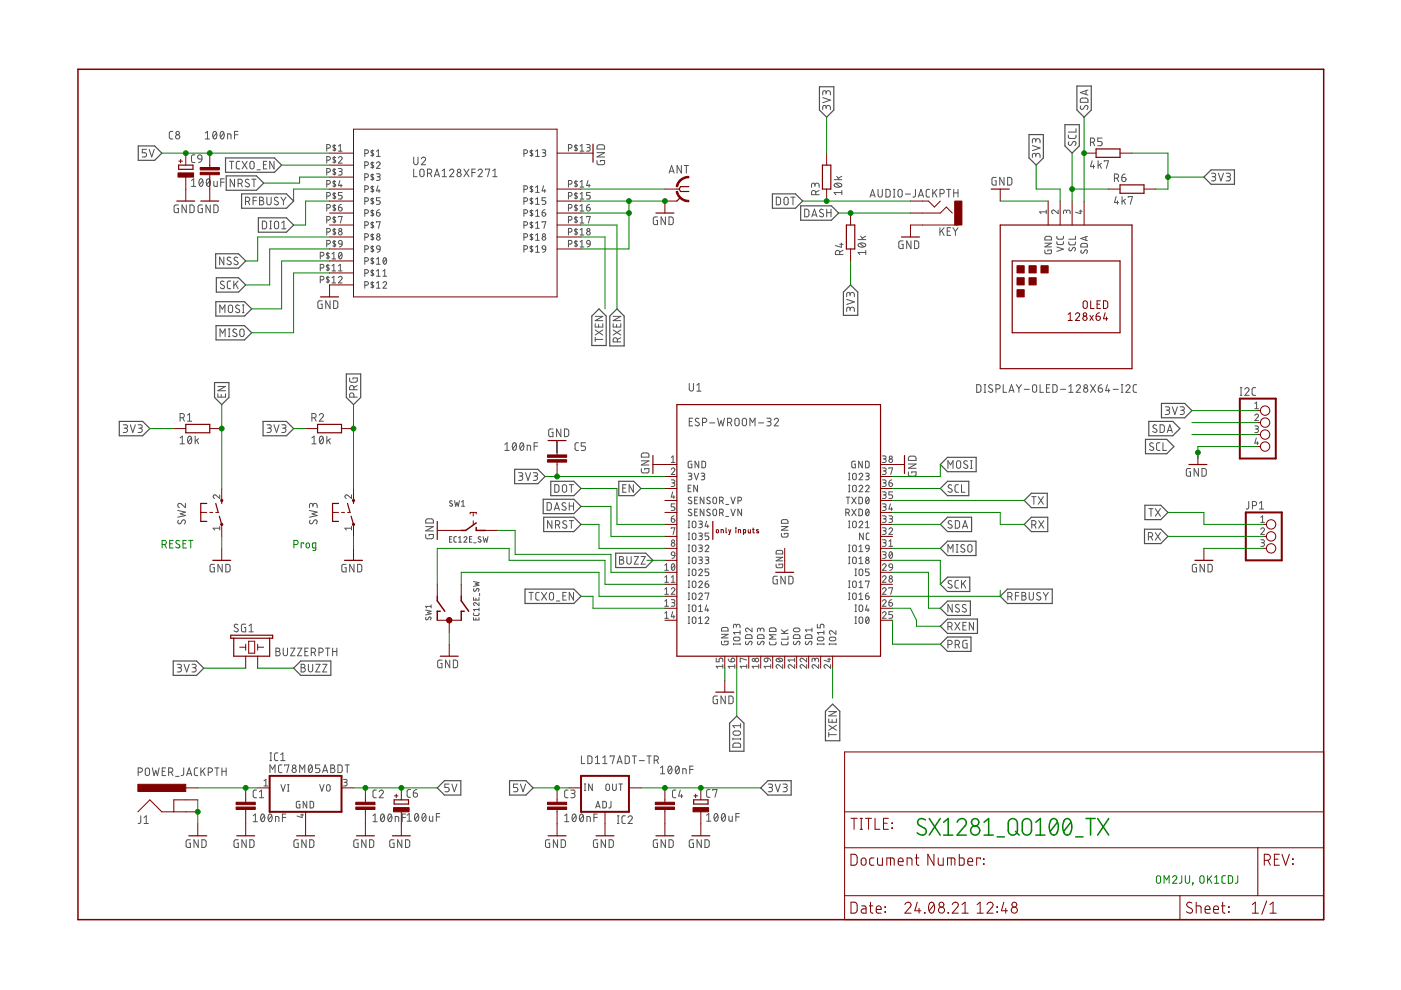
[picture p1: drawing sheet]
<svg xmlns="http://www.w3.org/2000/svg" width="297mm" height="210mm" viewBox="0 0 297 210" stroke-linecap="round" stroke-linejoin="round" font-family="sans-serif">
<g fill="none" stroke="#505050" stroke-width=".21">
<path d="M175.2 19.7a.46 .46 0 0 1 .4-.5 .46 .46 0 0 1 .5 .5v.4M175.2 19.9v-.3a.36 .36 0 0 0-.4-.4 .36 .36 0 0 0-.4 .4v.5M230.3 19.2v.8M230.7 19.1l-1.7 .5 1.7 .6M31.1 31.7h-.9v.7h.5a.45 .45 0 0 1 .4 .4 .45 .45 0 0 1-.4 .5h-.5M31.6 31.7l.6 1.6 .5-1.6M36.6 27.9h-.5l-.2 .3v1.1l.2 .1 .5 .1M40.6 38.3l.5-.4v1.6M40.6 39.5h.9M41.3 32.8l-.5 .1-.2 .3 .1 1.2 .6 .1M42 33l.4-.2 .3 .2 .1 .7-.8-.1-.1-.3zM42.4 38l.2-.1a.95 .95 0 0 1 0 1.6 1 1 0 0 1-.2-1.5z"/>
<path d="M42.8 33.7l-.3 .6-.4 .2M43 38.3l-.7 .9M43.5 28.2l.5-.3v1.6M43.5 29.5h.9M43.9 38l.3-.1a.93 .93 0 0 1 0 1.6 1.02 1.02 0 0 1-.3-1.5zM44.5 38.3l-.7 .9M45.3 28l.3-.1a.95 .95 0 0 1 0 1.6 1 1 0 0 1-.3-1.5zM45.3 38.4l.1 1 .2 .1h.5v-1.1M45.9 28.2l-.7 .9M46.8 38.6h.7M46.9 28l.2-.1a.93 .93 0 0 1 0 1.6 1.02 1.02 0 0 1-.2-1.5zM47.5 28.2l-.8 .9"/>
<path d="M47.5 37.9h-.7v1.6M48.3 29.5v-1.1l.6 .1 .1 1M48.7 34.2h.9M49.1 34.2v1.6M49.7 38v1.6l-.9-1.6v1.6M49.7 28.6h.8M50.5 27.9h-.8v1.6M50.5 38.9h.4a.46 .46 0 0 0 .5-.5 .46 .46 0 0 0-.5-.4h-.4v1.6M50.8 34.2h-.5l-.2 .4v1l.2 .2h.5M51 38.9l.4 .7M51.3 34.2l1.1 1.6M52.4 34.2l-1.1 1.6"/>
<path d="M52.8 38.1a.41 .41 0 0 0-.6-.1 .41 .41 0 0 0-.1 .6l.6 .3a.38 .38 0 0 1 .1 .6 .38 .38 0 0 1-.5 .1l-.3-.2M53.1 34.3l.3-.1 .3 .1 .2 1.1a.46 .46 0 0 1-.5 .4 .46 .46 0 0 1-.4-.4zM53.4 38h.9M53.8 38v1.6M54.5 36h.7M55.9 34.9h.5M56.6 34.2h-.7v1.6h.7M58.1 34.2v1.6l-.9-1.6v1.6M69.3 31.4h.4a.39 .39 0 0 0 .4-.4 .39 .39 0 0 0-.4-.4h-.4v1.4M69.3 34h.4a.39 .39 0 0 0 .4-.4 .39 .39 0 0 0-.4-.4h-.4v1.4M69.3 36.5h.4a.39 .39 0 0 0 .4-.4 .39 .39 0 0 0-.4-.4h-.4v1.4M69.3 39.1h.4a.39 .39 0 0 0 .4-.4 .39 .39 0 0 0-.4-.4h-.4v1.4"/>
<path d="M70.9 30.6v1.4M70.9 33.2v1.4M70.9 35.7v1.4M70.9 38.3v1.4M71.2 30.9a.31 .31 0 0 0-.5-.1 .31 .31 0 0 0 0 .4l.4 .3 .1 .3-.2 .1-.4-.1M71.2 33.4a.31 .31 0 0 0-.5-.1 .31 .31 0 0 0 0 .5l.4 .3 .1 .2-.2 .1h-.4M71.2 36a.31 .31 0 0 0-.5-.1 .31 .31 0 0 0 0 .4l.5 .4-.2 .3-.4-.1M71.2 38.5a.31 .31 0 0 0-.5-.1 .31 .31 0 0 0 0 .5l.5 .4-.2 .2-.4-.1M71.8 33.5a.39 .39 0 0 1 .5-.3 .39 .39 0 0 1 .1 .6l-.6 .8h.7M71.8 35.7l.6 .1 .1 .2-.1 .3h-.5M71.8 31l.4-.4v1.4M71.8 32h.7"/>
<path d="M72.1 38.3l-.3 1h.7M72.2 36.3a.39 .39 0 0 1 .3 .4 .39 .39 0 0 1-.3 .4h-.4M72.3 39.1v.6M77.3 32.6h.4a.39 .39 0 0 0 .4-.4 .39 .39 0 0 0-.4-.4h-.4v1.4M77.3 35.1h.4a.39 .39 0 0 0 .4-.4 .39 .39 0 0 0-.4-.4h-.4v1.4M77.3 37.6h.4a.39 .39 0 0 0 .4-.4 .39 .39 0 0 0-.4-.3h-.4v1.3M78.9 31.8v1.4M78.9 34.3v1.4M78.9 36.9v1.3M78.9 39.4v1.4M79.2 32l-.4-.1-.2 .3 .5 .4a.31 .31 0 0 1 0 .4 .31 .31 0 0 1-.5-.1M79.2 34.5h-.4l-.2 .2 .5 .4a.31 .31 0 0 1 0 .5 .31 .31 0 0 1-.5-.1"/>
<path d="M79.2 37.1l-.4-.1-.2 .3 .5 .4a.31 .31 0 0 1 0 .4 .31 .31 0 0 1-.5-.1M79.2 39.6l-.4-.1-.1 .2v.2l.4 .3a.31 .31 0 0 1 0 .5 .31 .31 0 0 1-.5-.1M79.8 34.6a.39 .39 0 0 1 .6-.3 .39 .39 0 0 1 .1 .6l-.7 .8h.8M79.8 36.9h.6l.2 .2-.2 .3-.4 .1M79.8 32.1l.4-.3v1.4M79.8 33.2h.8M80.1 39.4l-.3 1.1h.8M80.2 37.5a.39 .39 0 0 1 .4 .4 .39 .39 0 0 1-.4 .3h-.4M87.7 33.3v1.2a.46 .46 0 0 0 .5 .4 .46 .46 0 0 0 .4-.4v-1.2M87.7 35.9v1.6h.7M89.2 36l.3-.1 .3 .1 .1 1a.46 .46 0 0 1-.4 .5 .46 .46 0 0 1-.5-.5zM89.3 33.7a.45 .45 0 0 1 .7-.4 .45 .45 0 0 1 .1 .7l-.8 .9h.9"/>
<path d="M90.6 36.7h.5a.44 .44 0 0 0 .4-.4 .44 .44 0 0 0-.4-.4h-.5v1.6M91.2 36.7l.3 .8M92.1 37.5l.5-1.6 .6 1.6M92.2 37.1h.8M93.7 37.5h1M93.7 36.2l.5-.3v1.6M95.3 36.2a.44 .44 0 0 1 .6-.3 .44 .44 0 0 1 .2 .7l-.8 .9h.9M98.4 35.9l1 1.6M99.4 35.9l-1 1.6M100.1 36.6h.7M100.8 35.9h-.7v1.6M101.4 36.2a.44 .44 0 0 1 .6-.3 .44 .44 0 0 1 .1 .7l-.7 .9h.9"/>
<path d="M102.9 36v-.1h.9l-.4 1.6M104.5 37.5h.9M104.5 36.2l.4-.3v1.6M111.1 32.6h.4a.39 .39 0 0 0 .4-.4 .39 .39 0 0 0-.4-.4h-.4v1.4M112.7 31.8v1.4M112.7 39.4v1.4M113 32l-.4-.1-.2 .3 .5 .4a.31 .31 0 0 1-.1 .4 .31 .31 0 0 1-.4-.1M113 39.6l-.4-.1-.2 .2v.2l.5 .3a.31 .31 0 0 1-.1 .5 .31 .31 0 0 1-.4-.1M113.6 33.2h.7M113.6 32.1l.4-.3v1.4M113.6 39.7l.4-.3v1.4M114.9 31.8h.6l.2 .2-.2 .4h-.4"/>
<path d="M115.3 39.4l-.4 1.1h.8M115.3 32.4a.39 .39 0 0 1 .4 .4 .39 .39 0 0 1-.4 .4h-.4M120.5 31.4h.4a.39 .39 0 0 0 .4-.4 .39 .39 0 0 0-.4-.4h-.4v1.4M120.5 39.1h.4a.39 .39 0 0 0 .4-.4 .39 .39 0 0 0-.4-.4h-.4v1.4M122.1 30.6v1.4M122.1 38.3v1.4M122.4 30.9a.31 .31 0 0 0-.4-.1 .31 .31 0 0 0-.1 .4l.5 .3v.3l-.2 .1-.4-.1M122.4 38.5a.31 .31 0 0 0-.4-.1 .31 .31 0 0 0-.1 .5l.5 .3v.2l-.2 .1-.4-.1M123 32h.8M123 31l.4-.4v1.4M123 38.6l.4-.3v1.4M123 39.7h.8"/>
<path d="M124.4 30.6l.6 .1 .1 .2-.1 .3-.5 .1M124.7 38.3l-.3 1h.7M124.8 31.3a.39 .39 0 0 1 .3 .4 .39 .39 0 0 1-.3 .3h-.4M124.9 39.1v.6M126.6 34v.7l.2 .2h1l.4-.2v-.7h-.9v.3M126.6 32.4h1.6l-1.6 .9h1.6M126.7 30.8l1.2-.1 .3 .3v.6h-1.6zM141.9 36.7l.5-1.6 .5 1.6M142 36.3h.8M144.5 35.1v1.6l-.9-1.6v1.6M145.1 35.1h.9M145.5 35.1v1.6"/>
<path d="M172.8 39.3a.44 .44 0 0 1 .4-.5 .44 .44 0 0 1 .5 .5v.4M172.8 39.5v-.3a.36 .36 0 0 0-.4-.4 .36 .36 0 0 0-.3 .4v.5M174.4 20.7l1.7 .5-1.7 .6M175.2 22.8a.46 .46 0 0 1 .4-.4 .46 .46 0 0 1 .5 .4v.4M175.2 23.1v-.4a.36 .36 0 0 0-.4-.3 .36 .36 0 0 0-.4 .3v.5M176.8 38.1h1.7M177 39a1.02 1.02 0 0 1 1.5 .3 .97 .97 0 0 1-1.7 0zM177.2 38.9l.9 .7M177.4 37.4l.5 .7M178.5 37.4l-.8 .4M211.2 37.6h-.5l-.4 .2v1.1l.2 .3h.7v-.8h-.3M212.9 37.6v1.6l-.9-1.6v1.6"/>
<path d="M213.6 37.6l.7 .1 .2 .2v.9l-.2 .4h-.7zM218.9 30.9l1.6 .5-1.6 .5M219.6 33a.46 .46 0 0 1 .5-.5 .46 .46 0 0 1 .4 .5v.4M219.6 33.2v-.3a.36 .36 0 0 0-.4-.4 .36 .36 0 0 0-.3 .4v.5M219.6 29.8a.46 .46 0 0 1 .5-.4 .46 .46 0 0 1 .4 .4v.5M219.6 30.1v-.4a.36 .36 0 0 0-.4-.3 .36 .36 0 0 0-.3 .3v.6M226.5 28.6v.5l.4 .3 1-.1 .2-.2v-.5M226.6 30.1l-.1 .1a.38 .38 0 0 0 .2 .6 .38 .38 0 0 0 .5-.2l.3-.5a.41 .41 0 0 1 .6 0 .41 .41 0 0 1-.1 .6l-.1 .2M228.1 27.3v.7h-1.6M229.2 22.4a.41 .41 0 0 0-.1 .7 .41 .41 0 0 0 .6-.1l.3-.5a.41 .41 0 0 1 .6 0 .41 .41 0 0 1 0 .6l-.2 .1M229.2 20.9l1.2-.1 .2 .3 .1 .6h-1.7zM231.2 30.2h.4a.44 .44 0 0 0 .5-.5 .44 .44 0 0 0-.5-.4h-.4v1.6"/>
<path d="M231.6 34.1l-.4 1.2h.9M231.7 30.2l.4 .7M231.8 35v.7M232.8 34.1v1.6M233.1 34.9l.4 .8M233.5 34.6l-.7 .6M233.7 29.3h-1v.7h.6a.46 .46 0 0 1 .4 .4 .46 .46 0 0 1-.4 .5h-.6M234.1 34.2v-.1h.9l-.4 1.6M236.3 37.8h.4a.44 .44 0 0 0 .5-.5 .44 .44 0 0 0-.5-.4h-.4v1.6M236.8 37.8l.4 .7M237.8 37.6h.6a.45 .45 0 0 1 .3 .5 .45 .45 0 0 1-.5 .4 .45 .45 0 0 1-.4-.4zM238.5 36.9l-.4 .1-.3 .6"/>
<path d="M256.9 36.7h.5a.37 .37 0 0 1 .3 .4 .37 .37 0 0 1-.3 .4h-.4M257.3 37.5a.44 .44 0 0 1 .4 .4 .44 .44 0 0 1-.4 .5h-.4M258.3 36.7l.6 1.7 .5-1.7M260 36.7h.5a.37 .37 0 0 1 .4 .4 .37 .37 0 0 1-.4 .4h-.3M260.4 37.5a.44 .44 0 0 1 .5 .4 .44 .44 0 0 1-.5 .5h-.4M37.8 43.5h-.5l-.3 .2-.1 1 .2 .4h.7v-.9h-.3M39.5 43.5v1.6l-.9-1.6v1.6M40.3 43.5h.6l.2 .3 .1 .8-.3 .5h-.6zM42.9 43.5h-.5l-.4 .2v1l.2 .4h.7v-.9h-.3M44.6 43.5v1.6l-.9-1.6v1.6M45.3 43.5h.7l.2 .3v.8l-.2 .5h-.7zM47.5 54.5v1.6l-.9-1.6v1.6"/>
<path d="M47.5 59.7l-.2-.1a.37 .37 0 0 0-.5 .2 .37 .37 0 0 0 .1 .5l.5 .2a.4 .4 0 0 1 .1 .6 .4 .4 0 0 1-.6 0l-.2-.1M48.9 59.6h-.5l-.2 .3 .1 1.2 .6 .1M48.9 54.7l-.2-.2a.38 .38 0 0 0-.5 .2 .38 .38 0 0 0 .1 .5l.6 .3a.44 .44 0 0 1-.1 .7 .44 .44 0 0 1-.7-.3M49.6 59.6v1.6M50.4 54.7l-.2-.2a.38 .38 0 0 0-.5 .2 .38 .38 0 0 0 .1 .5l.5 .3a.41 .41 0 0 1 .1 .6 .41 .41 0 0 1-.7-.1l-.1-.1M50.5 59.6l-.9 1M52 42.7h.5a.46 .46 0 0 0 .5-.4 .46 .46 0 0 0-.5-.5h-.5v1.6M52.6 42.7l.4 .7M53.7 42.5h.7M54.4 41.8h-.7v1.6M55 41.8h.5a.37 .37 0 0 1 .3 .4 .37 .37 0 0 1-.3 .3 .44 .44 0 0 1 .4 .5 .44 .44 0 0 1-.4 .4h-.5zM55 42.5h.5"/>
<path d="M55.6 46.9h.6l.3 .3v.9l-.3 .4h-.6zM56.6 41.8v1.2a.46 .46 0 0 0 .4 .4 .46 .46 0 0 0 .5-.4v-1.2M57.2 46.9h.4M57.2 48.5h.4M57.4 46.9v1.6M58.3 47l.3-.1 .3 .1 .2 1.1a.44 .44 0 0 1-.5 .4 .44 .44 0 0 1-.4-.4zM58.9 42a.41 .41 0 0 0-.5-.2 .41 .41 0 0 0-.1 .6l.6 .4a.44 .44 0 0 1-.1 .7 .44 .44 0 0 1-.7-.3M59.6 41.8l.5 .8M59.7 48.5h.9M59.7 47.2l.5-.3v1.6M60.1 42.6v.8M60.6 41.8l-.5 .8"/>
<path d="M67.9 54.3h.4a.39 .39 0 0 0 .4-.4 .39 .39 0 0 0-.4-.4h-.4v1.4M67.9 56.8h.4a.39 .39 0 0 0 .4-.4 .39 .39 0 0 0-.4-.4h-.4v1.4M67.9 59.4h.4a.38 .38 0 0 0 .4-.4 .38 .38 0 0 0-.4-.4h-.4v1.4M69.3 41.6h.4a.39 .39 0 0 0 .4-.4 .39 .39 0 0 0-.4-.4h-.4v1.4M69.3 44.1h.4a.39 .39 0 0 0 .4-.4 .39 .39 0 0 0-.4-.4h-.4v1.4M69.3 46.7h.4a.39 .39 0 0 0 .4-.4 .39 .39 0 0 0-.4-.4h-.4v1.4M69.3 49.2h.4a.39 .39 0 0 0 .4-.4 .39 .39 0 0 0-.4-.4h-.4v1.4M69.3 51.8h.4a.39 .39 0 0 0 .4-.4 .39 .39 0 0 0-.4-.4h-.4v1.4M69.5 53.5v1.4M69.5 56v1.4M69.5 58.6v1.4M69.8 53.7h-.4l-.2 .2 .5 .4a.31 .31 0 0 1-.1 .5 .31 .31 0 0 1-.4-.1"/>
<path d="M69.8 56.3l-.4-.1-.2 .1v.3l.5 .3a.31 .31 0 0 1-.1 .4 .31 .31 0 0 1-.4-.1M69.8 58.8l-.4-.1-.2 .2v.2l.5 .3a.31 .31 0 0 1-.1 .5 .31 .31 0 0 1-.4-.1M70.4 53.8l.4-.3v1.4M70.4 56.4l.4-.4v1.4M70.4 58.9l.4-.3v1.4M70.4 54.9h.8M70.4 57.4h.8M70.4 60h.8M70.9 40.8v1.4M70.9 43.3v1.4M70.9 45.9v1.4M70.9 48.4v1.4"/>
<path d="M70.9 51v1.4M71.2 41a.31 .31 0 0 0-.5-.1 .31 .31 0 0 0 0 .5l.5 .4-.2 .3-.4-.1M71.2 43.6a.31 .31 0 0 0-.5-.1 .31 .31 0 0 0 0 .4l.5 .4-.2 .3-.4-.1M71.2 46.1l-.4-.1-.2 .3 .5 .4a.31 .31 0 0 1-.1 .5 .31 .31 0 0 1-.4-.1M71.2 48.7l-.4-.1-.2 .2 .5 .4a.31 .31 0 0 1-.1 .5 .31 .31 0 0 1-.4-.1M71.2 51.2l-.4-.1-.2 .3 .5 .4a.31 .31 0 0 1-.1 .4 .31 .31 0 0 1-.4-.1M71.8 44h.4a.4 .4 0 0 1 .3 .4 .4 .4 0 0 1-.4 .4 .4 .4 0 0 1-.3-.4zM71.8 58.9a.39 .39 0 0 1 .5-.3 .39 .39 0 0 1 .1 .6l-.6 .8h.7M71.8 56.4l.4-.4v1.4M71.8 46v-.1h.7l-.3 1.4M71.8 57.4h.7M71.9 51.1h.5l.1 .7-.6-.2-.1-.2z"/>
<path d="M71.9 53.6l.3-.1a.83 .83 0 0 1 0 1.4 .88 .88 0 0 1-.3-1.3zM72.4 43.3l-.5 .3-.1 .4M72.5 53.8l-.7 .8M72.5 40.8h-.7v.6h.4a.4 .4 0 0 1 .3 .4 .4 .4 0 0 1-.3 .4h-.4M72.5 51.8l-.1 .3-.5 .3M77.3 40.2h.4a.39 .39 0 0 0 .4-.4 .39 .39 0 0 0-.4-.4h-.4v1.4M77.3 42.7h.4a.38 .38 0 0 0 .4-.4 .38 .38 0 0 0-.4-.4h-.4v1.4M77.3 45.2h.4a.38 .38 0 0 0 .4-.3 .38 .38 0 0 0-.4-.4h-.4v1.4M77.3 47.8h.4a.38 .38 0 0 0 .4-.4 .38 .38 0 0 0-.4-.4h-.4v1.4M77.3 50.3h.4a.38 .38 0 0 0 .4-.4 .38 .38 0 0 0-.4-.3h-.4v1.3M77.3 52.9h.4a.38 .38 0 0 0 .4-.4 .38 .38 0 0 0-.4-.4h-.4v1.4M77.3 55.4h.4a.38 .38 0 0 0 .4-.4 .38 .38 0 0 0-.4-.4h-.4v1.4"/>
<path d="M77.3 57.9h.4a.38 .38 0 0 0 .4-.3 .38 .38 0 0 0-.4-.4h-.4v1.4M78.9 41.9v1.4M78.9 44.5v1.4M78.9 47v1.4M78.9 49.6v1.3M78.9 52.1v1.4M78.9 54.6v1.4M78.9 57.2v1.4M78.9 59.7v1.4M79.2 42.2l-.4-.1-.1 .1v.2l.4 .3a.31 .31 0 0 1 0 .5 .31 .31 0 0 1-.5-.1M79.2 44.7l-.4-.1-.1 .1v.3l.4 .3a.31 .31 0 0 1 0 .4 .31 .31 0 0 1-.5-.1M79.2 47.2h-.4l-.1 .1v.2l.4 .3a.31 .31 0 0 1 0 .5 .31 .31 0 0 1-.5-.1"/>
<path d="M79.2 49.8l-.4-.1-.1 .1v.3l.4 .3a.31 .31 0 0 1 0 .4 .31 .31 0 0 1-.5-.1M79.2 52.3l-.4-.1-.2 .3 .5 .4a.31 .31 0 0 1 0 .5 .31 .31 0 0 1-.5-.1M79.2 54.9l-.4-.1-.2 .2 .5 .4a.31 .31 0 0 1 0 .5 .31 .31 0 0 1-.5-.1M79.2 57.4l-.4-.1-.1 .1v.3l.5 .5-.1 .2-.5-.1M79.2 59.9h-.4l-.1 .1v.3l.5 .4-.1 .2h-.5M79.8 45.1h.5a.39 .39 0 0 1 .3 .4 .39 .39 0 0 1-.4 .4 .39 .39 0 0 1-.4-.4zM79.8 54.9l.4-.3v1.4M79.8 57.5l.4-.3v1.4M79.8 47.2v-.2h.8l-.4 1.4M79.8 56h.8M79.8 58.6h.8M79.9 52.2h.6l.1 .7-.7-.1-.1-.3z"/>
<path d="M80.4 40.2v.6M80.5 44.5l-.4 .1-.3 .5M80.6 41.9h-.8v.6h.5a.4 .4 0 0 1 .3 .4 .4 .4 0 0 1-.3 .4h-.5M80.6 52.9l-.1 .3-.5 .3M81.2 58.6h.8M81.2 57.5l.4-.3v1.4M81.4 54.7h.1a.71 .71 0 0 1 .5 .6 .71 .71 0 0 1-.5 .7l-.3-.7zM81.9 54.9l-.6 .8M111.1 40.2h.4a.39 .39 0 0 0 .4-.4 .39 .39 0 0 0-.4-.4h-.4v1.4M111.1 42.7h.4a.38 .38 0 0 0 .4-.4 .38 .38 0 0 0-.4-.4h-.4v1.4M111.1 45.2h.4a.38 .38 0 0 0 .4-.3 .38 .38 0 0 0-.4-.4h-.4v1.4M111.1 47.8h.4a.38 .38 0 0 0 .4-.4 .38 .38 0 0 0-.4-.4h-.4v1.4"/>
<path d="M111.1 50.3h.4a.38 .38 0 0 0 .4-.4 .38 .38 0 0 0-.4-.3h-.4v1.3M111.1 52.9h.4a.38 .38 0 0 0 .4-.4 .38 .38 0 0 0-.4-.4h-.4v1.4M112.7 41.9v1.4M112.7 44.5v1.4M112.7 47v1.4M112.7 49.6v1.3M112.7 52.1v1.4M113 42.2l-.4-.1-.2 .1v.2l.5 .3a.31 .31 0 0 1-.1 .5 .31 .31 0 0 1-.4-.1M113 44.7l-.4-.1-.2 .1v.3l.5 .3a.31 .31 0 0 1-.1 .4 .31 .31 0 0 1-.4-.1M113 47.2h-.4l-.2 .1v.2l.5 .3a.31 .31 0 0 1-.1 .5 .31 .31 0 0 1-.4-.1M113 49.8l-.4-.1-.2 .1v.3l.5 .3a.31 .31 0 0 1-.1 .4 .31 .31 0 0 1-.4-.1M113 52.3l-.4-.1-.2 .3 .5 .4a.31 .31 0 0 1-.1 .5 .31 .31 0 0 1-.4-.1"/>
<path d="M113.6 40.8h.7M113.6 43.3h.7M113.6 42.2l.4-.3v1.4M113.6 44.8l.4-.3v1.4M113.6 47.3l.4-.3v1.4M113.6 49.8l.4-.2v1.3M113.6 52.4l.4-.3v1.4M113.6 45.9h.7M113.6 48.4h.7M113.6 50.9h.7M113.6 53.5h.7M114.9 45.1h.5a.39 .39 0 0 1 .3 .4 .39 .39 0 0 1-.4 .3 .39 .39 0 0 1-.4-.3z"/>
<path d="M114.9 47.2v-.2h.8l-.4 1.4M115 52.2h.6l.1 .7-.7-.1zM115.5 40.2v.6M115.5 44.5l-.3 .1-.3 .5M115.7 41.9h-.8v.6h.5a.4 .4 0 0 1 .3 .4 .4 .4 0 0 1-.3 .4h-.5M115.7 52.9l-.1 .3-.5 .3M120.5 41.6h.4a.39 .39 0 0 0 .4-.4 .39 .39 0 0 0-.4-.4h-.4v1.4M120.5 44.1h.4a.39 .39 0 0 0 .4-.4 .39 .39 0 0 0-.4-.4h-.4v1.4M120.5 46.7h.4a.39 .39 0 0 0 .4-.4 .39 .39 0 0 0-.4-.4h-.4v1.4M120.5 49.2h.4a.39 .39 0 0 0 .4-.4 .39 .39 0 0 0-.4-.4h-.4v1.4M120.5 51.8h.4a.39 .39 0 0 0 .4-.4 .39 .39 0 0 0-.4-.4h-.4v1.4M122.1 40.8v1.4"/>
<path d="M122.1 43.3v1.4M122.1 45.9v1.4M122.1 48.4v1.4M122.1 51v1.4M122.4 41a.31 .31 0 0 0-.4-.1 .31 .31 0 0 0-.1 .5l.5 .3v.2l-.2 .2-.4-.1M122.4 43.6a.31 .31 0 0 0-.4-.1 .31 .31 0 0 0-.1 .4l.5 .3v.2l-.2 .2-.4-.1M122.4 46.1a.31 .31 0 0 0-.4-.1 .31 .31 0 0 0-.1 .5l.5 .3v.2l-.2 .1h-.4M122.4 48.7a.31 .31 0 0 0-.4-.2 .31 .31 0 0 0-.1 .5l.5 .3v.2l-.2 .2-.4-.1M122.4 51.2a.31 .31 0 0 0-.4-.1 .31 .31 0 0 0-.1 .4l.5 .4v.2l-.2 .1-.4-.1M123 52.4h.8M123 42.2h.8M123 41.1l.4-.3v1.4"/>
<path d="M123 43.7l.4-.4v1.4M123 46.2l.4-.3v1.4M123 48.7l.4-.3v1.4M123 51.3l.4-.3v1.4M123 44.7h.8M123 47.3h.8M123 49.8h.8M124.4 44h.4a.39 .39 0 0 1 .4 .4 .39 .39 0 0 1-.4 .3 .39 .39 0 0 1-.4-.3zM124.4 46v-.1h.7l-.3 1.4M124.5 51.1h.5l.1 .7-.6-.2zM125 43.3l-.5 .3-.1 .4M125.1 40.8h-.7v.6h.4a.4 .4 0 0 1 .3 .4 .4 .4 0 0 1-.3 .4h-.4"/>
<path d="M125.1 51.8l-.1 .3-.5 .3M139.4 46h-.5l-.4 .2v1.1l.2 .3h.7v-.9h-.3M141.1 46v1.6l-.9-1.6v1.6M141.8 46h.7l.2 .3v.9l-.2 .4h-.7zM164.6 41.8h.6l.3 .3v.9l-.3 .4h-.6zM166.3 42l.4-.2 .3 .2 .1 1a.44 .44 0 0 1-.4 .4 .44 .44 0 0 1-.5-.4zM167.7 41.8h.9M168.1 41.8v1.6M170.6 44.3l.6 .1 .3 .2v.9l-.3 .5h-.6zM172.1 46l.6-1.7 .5 1.7M172.3 45.6h.8M173 41.3v-.5a.44 .44 0 0 0-.5-.4 .44 .44 0 0 0-.4 .4v.5h1.6"/>
<path d="M173.7 40.4l-.7 .3M174.5 44.5a.41 .41 0 0 0-.5-.1 .41 .41 0 0 0-.1 .6l.6 .3a.44 .44 0 0 1-.1 .7 .44 .44 0 0 1-.7-.2M175.3 45.1h.9M175.3 44.3v1.7M176.2 44.3v1.7M178 54v-.5a.46 .46 0 0 0-.4-.4 .46 .46 0 0 0-.5 .4v.5h1.7M178 51.8h.8M178.4 51.5v.9l-1.3-.3M178.5 40.8h-1.7l.4 .5M178.5 40.4v.9M178.8 53.1l-.8 .3M181.9 50.8h1.7"/>
<path d="M182 51.7a1.02 1.02 0 0 1 1.6 .3 .97 .97 0 0 1-1.7 0zM182.3 51.6l.9 .7M182.5 50.1l.5 .7M183.6 53.5h-1.7l.4 .5M183.6 53.1v.9M183.6 50.1l-.8 .4M184.5 41.8l.5-1.6 .5 1.6M184.6 41.4h.8M186.2 40.2v1.1a.46 .46 0 0 0 .4 .5 .46 .46 0 0 0 .5-.5v-1.1M187.8 40.2h.6l.3 .2v.9l-.3 .5h-.6zM189.4 40.2h.4M189.4 41.8h.4"/>
<path d="M189.6 40.2v1.6M190.5 40.3l.3-.1 .4 .1 .1 1a.44 .44 0 0 1-.5 .5 .44 .44 0 0 1-.4-.5zM191.5 51.1h-.6l-.3 .2v1.2l.2 .2h.7v-.9h-.3M192 41.1h1M193.1 51.1v1.6l-.9-1.6v1.6M193.9 51.1h.6l.3 .3v1l-.3 .3h-.6zM194.1 40.2v1.4l-.5 .2M194.7 41.8l.6-1.6 .5 1.6M194.9 41.4h.8M197.1 40.2l-.6 .1-.1 .2v1.1l.2 .2h.5M197.8 40.2v1.6M198.1 40.8l.5 1"/>
<path d="M198.6 40.2l-.8 .9M199.3 48.3v1.6M199.3 41.1h.5a.46 .46 0 0 0 .4-.5 .46 .46 0 0 0-.4-.4h-.5v1.6M199.6 48.9l.6 1M200.2 48.3l-.9 1M200.7 40.2h.9M200.8 49h.6M201.1 40.2v1.6M201.5 48.3h-.7v1.6h.7M202 48.3l.6 .8M202.2 40.2v1.6M202.2 40.9h.9"/>
<path d="M202.6 49.1v.8M203.1 40.2v1.6M203.1 48.3l-.5 .8M221.5 53l.1 .6 .1 .2h.9l.3-.2v-.6h-.7v.3M221.5 51.6h1.4l-1.4 .7h1.4M221.7 50.2l1-.1 .2 .2v.6h-1.4zM221.8 44.9h-1.4l.3 .4M221.8 44.5v.8M224.1 51.2v.5l.3 .2 .9-.1 .1-.1 .1-.5M224.1 50.1v.4l.3 .2h.9l.1-.2 .1-.4M224.1 52.4l1.4 .4-1.4 .5M224.3 44.5v.8l-.7-.7a.38 .38 0 0 0-.6 .2 .38 .38 0 0 0 .3 .5"/>
<path d="M226.1 44.9a.38 .38 0 0 1 .4-.4 .38 .38 0 0 1 .4 .4v.4M226.1 45.1v-.4l-.4-.2-.2 .2v.6M226.6 51.3v.4l.3 .2h.9l.2-.2v-.4M226.7 52.5l-.1 .5 .3 .2 .3-.2 .2-.4a.35 .35 0 0 1 .6 0 .35 .35 0 0 1-.1 .5l-.1 .1M228 50.1v.6h-1.4M228.8 44.8h.6M229.1 44.5v.8l-1.1-.3M229.3 53a.35 .35 0 0 0-.1 .6 .35 .35 0 0 0 .5 0l.3-.5a.38 .38 0 0 1 .6 .1 .38 .38 0 0 1-.2 .5M229.3 51.7l1-.1 .2 .2v.6h-1.3zM230.2 50.2v.7M230.5 50.1l-1.3 .5 1.3 .4M236.6 41.7l-.3 1.2h.9"/>
<path d="M236.9 42.6v.7M237.9 41.7v1.6M238.2 42.5l.4 .8M238.6 42.2l-.7 .6M239.2 41.9v-.2h.9l-.5 1.6M46.6 66.3v-1.6l.5 .9 .6-.9v1.6M46.7 71.4v-1.7l.5 1 .5-1v1.7M48.4 71.4h.4M48.4 69.7h.4M48.6 64.8l.3-.1 .3 .1 .1 1a.46 .46 0 0 1-.4 .5 .46 .46 0 0 1-.5-.5zM48.6 69.7v1.7M50 60.2l.5 1"/>
<path d="M50.1 69.9l-.1-.1a.37 .37 0 0 0-.5 .1 .37 .37 0 0 0 .1 .5l.5 .3a.4 .4 0 0 1 0 .6 .4 .4 0 0 1-.6 0l-.2-.2M50.7 64.8l-.2-.1a.38 .38 0 0 0-.5 .1 .38 .38 0 0 0 .1 .5l.6 .3a.44 .44 0 0 1-.1 .7 .44 .44 0 0 1-.7-.2M51 69.9l.3-.2 .3 .2 .2 1a.46 .46 0 0 1-.5 .5 .46 .46 0 0 1-.5-.5zM51.4 66.3h.4M51.4 64.7h.4M51.6 64.7v1.6M68.3 63.8h-.7l-.2 .2v1l.2 .4h.7v-.9h-.3M70 63.8v1.6l-.9-1.6v1.6M70.7 63.8h.7l.2 .3v1l-.2 .3h-.7zM77.3 60.5h.4a.38 .38 0 0 0 .4-.4 .38 .38 0 0 0-.4-.4h-.4v1.4M79.8 60l.4-.3v1.4M79.8 61.1h.8"/>
<path d="M81.2 60a.38 .38 0 0 1 .5-.3 .38 .38 0 0 1 .2 .6l-.7 .8h.8M126.2 68.6v.7h1.6v-.7M126.2 67.1h1.6l-1.6 .9h1.6M126.2 72h1.6M126.2 71.5v.9M126.2 70l1.6 1M126.9 68.8v.5M127.8 70l-1.6 1M130 68.6v.7h1.6v-.7M130 70l1.6 1M130 67.1h1.6l-1.6 .9h1.6M130.7 68.8v.5"/>
<path d="M130.9 72.5v-.4a.44 .44 0 0 0-.4-.5 .44 .44 0 0 0-.5 .5v.4h1.6M131.6 71.6l-.7 .4M131.6 70l-1.6 1M179.5 63.5l1.6 .5-1.6 .6M180.2 65.6a.46 .46 0 0 1 .5-.5 .46 .46 0 0 1 .4 .5v.4M180.2 65.8v-.3a.36 .36 0 0 0-.3-.4 .36 .36 0 0 0-.4 .4v.5M180.2 62.5a.46 .46 0 0 1 .5-.5 .46 .46 0 0 1 .4 .5v.4M180.2 62.7v-.3a.36 .36 0 0 0-.3-.4 .36 .36 0 0 0-.4 .4v.5M26.1 90.1h.6a.36 .36 0 0 1 .4 .3 .36 .36 0 0 1-.4 .4h-.4M26.6 90.8a.46 .46 0 0 1 .5 .4 .46 .46 0 0 1-.5 .5h-.5M27.6 90.1l.6 1.6 .5-1.6M29.3 90.1h.5a.36 .36 0 0 1 .4 .3 .36 .36 0 0 1-.4 .4h-.4"/>
<path d="M29.7 90.8a.46 .46 0 0 1 .5 .4 .46 .46 0 0 1-.5 .5h-.4M38.2 88.6h.5a.46 .46 0 0 0 .4-.5 .46 .46 0 0 0-.4-.4h-.5v1.6M38.2 92.8l.5-.3v1.6M38.2 94.1h.9M38.7 88.6l.4 .7M39.8 88l.4-.3v1.6M39.8 89.3h.8M40 92.6l.2-.1a.97 .97 0 0 1 0 1.6 1.03 1.03 0 0 1-.2-1.5zM40.6 92.8l-.7 .9M41.4 92.5v1.6M41.7 93.3l.4 .8M42.1 93l-.7 .6"/>
<path d="M46.2 81.9h1.6l-1.6 .9h1.6M46.2 83.5v.7h1.6v-.7M46.9 83.7v.5M56.6 90.1h.5a.36 .36 0 0 1 .4 .3 .36 .36 0 0 1-.4 .4h-.3M57.1 90.8a.46 .46 0 0 1 .4 .4 .46 .46 0 0 1-.4 .5h-.5M58.1 90.1l.5 1.6 .6-1.6M59.7 90.1h.6a.36 .36 0 0 1 .3 .3 .36 .36 0 0 1-.3 .4h-.4M60.2 90.8a.46 .46 0 0 1 .4 .4 .46 .46 0 0 1-.4 .5h-.5M66.1 88.6h.5a.46 .46 0 0 0 .4-.5 .46 .46 0 0 0-.4-.4h-.5v1.6M66.1 92.8l.5-.3v1.6M66.1 94.1h.9M66.7 88.6l.3 .7"/>
<path d="M67.7 88a.44 .44 0 0 1 .6-.3 .44 .44 0 0 1 .2 .7l-.8 .9h.9M67.9 92.6l.2-.1a.95 .95 0 0 1 0 1.6 1.06 1.06 0 0 1-.2-1.5zM68.5 92.8l-.7 .9M69.3 92.5v1.6M69.6 93.3l.4 .8M70 93l-.7 .6M74.1 80.1v.7l.3 .2h1l.3-.2 .1-.7h-1v.3M75 84.2v-.5a.46 .46 0 0 0-.4-.4 .46 .46 0 0 0-.5 .4v.5h1.7M75 82.6v-.4a.46 .46 0 0 0-.4-.5 .46 .46 0 0 0-.5 .5v.4h1.7M75.8 81.7l-.8 .4M107 94.2l.5-.3v1.6M107 95.5h.9"/>
<path d="M108.8 94l.3-.1a.97 .97 0 0 1 0 1.6 1.03 1.03 0 0 1-.3-1.5zM109.4 94.2l-.7 .9M110.4 94l.2-.1a.95 .95 0 0 1 0 1.6 1.06 1.06 0 0 1-.2-1.5zM111 94.2l-.7 .9M111.8 95.5v-1.1l.7 .2v.9M113.2 94.6h.8M114 93.9h-.8v1.6M117.2 91h-.6l-.2 .2v1.3l.8 .1v-.9h-.2M118.9 91v1.6l-.9-1.6v1.6M119.7 91h.6l.2 .2 .1 .9-.3 .4-.6 .1zM122.6 93.9h-.4l-.3 .3v1.1l.4 .2h.3M124.1 93.9h-.9v.7h.6a.46 .46 0 0 1 .4 .4 .46 .46 0 0 1-.4 .5h-.6"/>
<path d="M136 99.4v.6l.2 .2h1.2l.2-.2v-.6h-.9v.2M136 97.7h1.6l-1.6 .9h1.6M136.1 96.2l1.2-.1 .3 .2v.6h-1.6zM142.3 99.5a.38 .38 0 0 1 .6-.3 .38 .38 0 0 1 .1 .6l-.7 .8h.8M142.3 97l.4-.3v1.4M142.3 98.1h.8M146.1 81.3v1.2a.44 .44 0 0 0 .5 .4 .44 .44 0 0 0 .4-.4v-1.2M146.1 89.4h.6M146.7 97.8h-.6l-.2 .2v.9l.2 .3h.6v-.8h-.2M146.9 88.7h-.8v1.6h.8M147.7 81.7l.5-.4v1.6M147.7 82.9h.9"/>
<path d="M148.1 97.8v1.4l-.7-1.4v1.4M148.2 88.8l-.2-.1a.38 .38 0 0 0-.5 .1 .38 .38 0 0 0 .1 .5l.5 .3a.41 .41 0 0 1 0 .6 .41 .41 0 0 1-.6 0l-.1-.1M148.8 97.8h.6l.2 .2v1l-.2 .2h-.6zM148.9 89.6h.5a.46 .46 0 0 0 .5-.5 .46 .46 0 0 0-.5-.4h-.5v1.6M150.5 89.7h1.1M152.1 88.7l.4 1.6 .4-1.1 .3 1.1 .4-1.6M154.3 89.6h.4a.46 .46 0 0 0 .5-.5 .46 .46 0 0 0-.5-.4h-.4v1.6M154.8 89.6l.4 .7M155.9 88.8l.4-.1 .3 .1 .1 1a.46 .46 0 0 1-.4 .5 .46 .46 0 0 1-.5-.5zM157.5 88.8l.3-.1 .3 .1 .2 1a.46 .46 0 0 1-.5 .5 .46 .46 0 0 1-.4-.5zM159 90.3v-1.6l.6 .9 .5-.9v1.6M160.8 89.7h1.1"/>
<path d="M162.6 88.7h.5a.36 .36 0 0 1 .4 .3 .36 .36 0 0 1-.4 .4h-.3M163 89.4a.46 .46 0 0 1 .5 .4 .46 .46 0 0 1-.5 .5h-.4M164.1 89a.44 .44 0 0 1 .7-.3 .44 .44 0 0 1 .1 .7l-.8 .9h1M181.4 97.8h-.6l-.2 .2v.9l.2 .3h.6v-.8h-.3M182.8 97.8v1.4l-.7-1.4v1.4M183.5 97.8h.5l.3 .2v1l-.3 .2h-.5zM187.1 96.7h.6l.2 .2-.2 .4h-.4M187.1 99.2l.6 .1 .2 .2-.2 .3h-.4M187.5 97.3a.38 .38 0 0 1 .4 .4 .38 .38 0 0 1-.4 .4h-.4M187.5 99.8a.38 .38 0 0 1 .4 .4 .38 .38 0 0 1-.4 .4h-.4M188.5 99.4v-.2h.8l-.5 1.4M192.6 98.4h1.6l-1.6 .9h1.6"/>
<path d="M192.7 96.9l.3-.2 1 .1 .2 .2v.6h-1.6zM201 99.3v-1.6l.5 .9 .6-.9v1.6M202.9 97.8l.3-.1 .4 .1 .1 1a.44 .44 0 0 1-.5 .5 .44 .44 0 0 1-.4-.5zM205.1 97.8a.41 .41 0 0 0-.6-.1 .41 .41 0 0 0-.1 .6l.6 .3a.37 .37 0 0 1 .1 .5 .37 .37 0 0 1-.5 .2l-.3-.2M205.8 99.3h.3M205.8 97.7h.3M206 97.7v1.6M207.1 81.6h.6l.2 .2 .1 .9-.3 .4-.6 .1zM208.6 81.6h.4M208.6 83.2h.4M208.8 81.6v1.6M210.4 81.7l-.2-.1a.37 .37 0 0 0-.5 .1 .37 .37 0 0 0 .1 .5l.5 .3a.38 .38 0 0 1 .1 .5 .38 .38 0 0 1-.5 .2l-.3-.2"/>
<path d="M211.2 82.5h.4a.46 .46 0 0 0 .5-.5 .46 .46 0 0 0-.5-.4h-.4v1.6M212.7 81.6v1.6h.7M213.9 83.2l.6-1.6 .5 1.6M214.1 82.8h.8M215.5 81.6l.5 .7M216 82.3v.9M216.6 81.6l-.6 .7M217.1 82.5h1.1M219 81.7l.4-.1 .3 .1 .1 1a.44 .44 0 0 1-.4 .5 .44 .44 0 0 1-.5-.5zM220.5 81.6v1.6h.7M221.9 82.3h.5M222.6 81.6h-.7v1.6h.7"/>
<path d="M223.2 81.6h.6l.3 .2v.9l-.3 .4-.6 .1zM224.9 82.5h1M226.6 83.2h.9M226.6 81.9l.5-.3v1.6M228.2 81.9a.44 .44 0 0 1 .6-.3 .44 .44 0 0 1 .1 .7l-.7 .9h.9M231.2 81.6l1.1 1.6M232.3 81.6l-1.1 1.6M232.9 82.3h.5a.45 .45 0 0 1 .4 .5 .45 .45 0 0 1-.5 .4 .45 .45 0 0 1-.4-.5zM233.6 81.6l-.4 .1-.3 .6M234.8 81.6l-.4 1.2h.9M235.1 82.5v.7M236 82.5h1.1"/>
<path d="M237.7 81.6h.4M237.7 83.2h.4M237.9 81.6v1.6M238.7 81.9a.44 .44 0 0 1 .6-.3 .44 .44 0 0 1 .2 .7l-.8 .9h.9M241 81.6h-.5l-.2 .3v1.1l.2 .1 .5 .1M244.5 94a.41 .41 0 0 0-.6-.1 .41 .41 0 0 0-.1 .6l.6 .3a.41 .41 0 0 1 .1 .6 .41 .41 0 0 1-.6 0l-.2-.1M245.2 90.2l-.2-.1a.38 .38 0 0 0-.5 .1 .38 .38 0 0 0 .1 .5l.5 .3a.41 .41 0 0 1 .1 .6 .41 .41 0 0 1-.6 0l-.2-.1M245.9 93.9h-.5l-.2 .3v1.1l.4 .2h.3M246 90.1h.6l.2 .2 .1 .9-.3 .5h-.6zM246.6 93.9v1.6h.7M247.1 86.3h.5a.36 .36 0 0 1 .4 .3 .36 .36 0 0 1-.4 .4h-.3M247.5 91.7l.5-1.6 .6 1.6"/>
<path d="M247.5 87a.46 .46 0 0 1 .5 .4 .46 .46 0 0 1-.5 .5h-.4M247.6 91.3h.8M248.6 86.3l.5 1.6 .5-1.6M250.2 86.3h.5a.36 .36 0 0 1 .4 .3 .36 .36 0 0 1-.4 .4h-.3M250.7 87a.46 .46 0 0 1 .4 .4 .46 .46 0 0 1-.4 .5h-.5M252.4 99.3l-.7 .1-.2 .1v1.1l.2 .3 .7 .1v-.9h-.2M254.1 99.3v1.7l-.9-1.7v1.7M254.8 99.3l.7 .1 .2 .2 .1 .9-.3 .4-.7 .1zM263 83.8h.3M263 82.2h.3M263.1 82.2v1.6M263.9 82.5a.44 .44 0 0 1 .7-.3 .44 .44 0 0 1 .1 .7l-.8 .9h.9"/>
<path d="M266 88.1a.38 .38 0 0 1 .6-.3 .38 .38 0 0 1 .1 .6l-.7 .8h.8M266 90.3l.6 .1 .2 .2-.2 .3-.4 .1M266 85.6l.4-.3v1.4M266 86.7h.8M266.2 82.2h-.5l-.2 .3 .1 1.2 .6 .1M266.4 92.9l-.4 1.1h.8M266.4 91a.38 .38 0 0 1 .4 .3 .38 .38 0 0 1-.4 .4h-.4M266.6 93.6v.7M37.7 108.2l1.6 .4-1.1 .3 1.1 .4-1.6 .4M37.8 110.3a.41 .41 0 0 0-.1 .6 .41 .41 0 0 0 .6 .1l.3-.6a.44 .44 0 0 1 .7 0 .44 .44 0 0 1-.2 .7M39.3 106.7v.9l-.9-.8a.45 .45 0 0 0-.7 .2 .45 .45 0 0 0 .3 .6M45.4 119.7h-.6l-.2 .2-.1 1 .3 .3 .6 .1v-.9h-.2"/>
<path d="M46.6 104.9v.8l-.8-.7a.38 .38 0 0 0-.6 .2 .38 .38 0 0 0 .3 .5M46.6 112h-1.4l.3 .4M46.6 111.6v.8M47.1 119.7v1.6l-.9-1.6v1.6M47.9 119.7h.6l.2 .2 .1 .9-.3 .4-.6 .1zM65.6 108.2l1.6 .4-1 .3 1 .4-1.6 .4M65.8 110.3l-.1 .2a.38 .38 0 0 0 .1 .5 .38 .38 0 0 0 .5-.1l.3-.5a.44 .44 0 0 1 .7 .1 .44 .44 0 0 1-.3 .6M66.3 107.2a.46 .46 0 0 1 .5-.5 .46 .46 0 0 1 .4 .5v.4M66.3 107.4v-.3a.36 .36 0 0 0-.3-.4 .36 .36 0 0 0-.4 .4v.5M73.4 119.7h-.7l-.2 .2v1.2l.2 .1 .7 .1v-.9h-.3M74.5 104.9v.8l-.8-.7a.38 .38 0 0 0-.6 .1 .38 .38 0 0 0 .3 .6M74.5 112h-1.4l.3 .4"/>
<path d="M74.5 111.6v.8M75.1 119.7v1.6l-1-1.6v1.6M75.8 119.7h.6l.3 .2v1.1l-.3 .2-.6 .1zM90.3 113.3l.1 .8h1.4l.1-.8h-.9v.3M90.3 111.7h1.6l-1.6 .9h1.6M90.4 110.1l1.2-.1 .2 .3 .1 .6h-1.6zM95.3 114.3h.4M95.8 113.8h-.5v1.2h.5M95.9 106.3l-.4-.1-.2 .2 .5 .4a.29 .29 0 0 1 .1 .5 .29 .29 0 0 1-.5 0l-.1-.1M96.4 106.2l.2 1.1 .3-.7 .3 .7 .2-1.1M96.8 113.8h-.4l-.2 .2 .1 .8 .5 .2M97.2 115h.7"/>
<path d="M97.2 114l.3-.2v1.2M97.9 106.4l.3-.2v1.1M97.9 107.3h.6M98.4 114a.32 .32 0 0 1 .4-.2 .32 .32 0 0 1 .1 .5l-.5 .7h.6M99.5 114.3h.4M100.1 113.8h-.6v1.2h.6M100.4 115.1h.6M101.9 113.9l-.3-.1-.2 .2 .5 .5a.29 .29 0 0 1 0 .4 .29 .29 0 0 1-.4 0l-.1-.1M102.4 113.8l.3 1.2 .3-.8 .2 .8 .3-1.2M109.9 100.2h.6a.36 .36 0 0 1 .3 .4 .36 .36 0 0 1-.3 .3h-.4M110.4 100.9a.46 .46 0 0 1 .4 .5 .46 .46 0 0 1-.4 .5h-.5M111.4 100.2l.6 1.7 .5-1.7"/>
<path d="M113.1 100.2h.5a.36 .36 0 0 1 .4 .4 .36 .36 0 0 1-.4 .3h-.4M113.5 100.9a.46 .46 0 0 1 .5 .5 .46 .46 0 0 1-.5 .5h-.4M116 106.6h.6l.3 .2v.9l-.3 .5h-.6zM117 110.4v1.6l-.9-1.6v1.6M117.5 108.2l.6-1.6 .5 1.6M117.6 102.8h.6l.3 .2v1.1l-.3 .3h-.6zM117.7 107.8h.8M117.8 111.3h.4a.44 .44 0 0 0 .5-.5 .44 .44 0 0 0-.5-.4h-.4v1.6M118.3 111.3l.4 .7M119.4 102.9l.3-.1 .3 .1 .1 1a.46 .46 0 0 1-.4 .5 .46 .46 0 0 1-.5-.5zM119.9 106.7a.41 .41 0 0 0-.5-.1 .41 .41 0 0 0-.1 .6l.5 .3a.38 .38 0 0 1 .2 .5 .38 .38 0 0 1-.5 .2l-.4-.2M120.1 110.5a.41 .41 0 0 0-.6-.1 .41 .41 0 0 0 0 .7l.5 .2a.42 .42 0 0 1 .1 .6 .42 .42 0 0 1-.7 0l-.1-.1"/>
<path d="M120.7 110.4h.9M120.7 102.8h.9M120.7 106.6v1.6M120.7 107.3h.9M121.1 102.8v1.6M121.1 110.4v1.6M121.6 106.6v1.6M131.4 118h.4a.36 .36 0 0 1 .4 .4 .36 .36 0 0 1-.4 .3 .44 .44 0 0 1 .5 .5 .44 .44 0 0 1-.5 .4h-.4zM131.4 118.7h.4M132 103.5h.6M132.8 102.8h-.8v1.6h.8M132.9 118v1.2a.46 .46 0 0 0 .5 .4 .46 .46 0 0 0 .4-.4v-1.2"/>
<path d="M134.3 102.8v1.6l-.9-1.6v1.6M134.5 118h.9l-.9 1.6h.9M135.9 118h.9l-.9 1.6h.9M140.9 119.8l.4-.3v1.4M142.3 101.7l.6 .1 .2 .2-.2 .3-.4 .1M142.3 110h.5a.39 .39 0 0 1 .3 .4 .39 .39 0 0 1-.4 .4 .39 .39 0 0 1-.4-.4zM142.3 112.1v-.2h.8l-.4 1.4M142.4 117.1l.3-.1 .3 .1 .1 .7-.7-.1zM142.5 119.6l.2-.1a.83 .83 0 0 1 0 1.4 .88 .88 0 0 1-.2-1.3zM142.6 104.3l-.3 1.1h.8M142.7 102.4a.38 .38 0 0 1 .4 .4 .38 .38 0 0 1-.4 .3h-.4M142.9 105.1v.6"/>
<path d="M142.9 109.4l-.5 .2-.1 .4M143 119.8l-.6 .8M143.1 106.8h-.8v.7h.5a.39 .39 0 0 1 .3 .3 .39 .39 0 0 1-.3 .4h-.5M143.1 117.8l-.3 .5-.3 .1M145.9 100.3l.6 .1 .2 .2-.2 .3h-.4M145.9 103.5h.5M145.9 111.9h.3M145.9 110.5h.3M145.9 114.4h.3M145.9 113h.3M145.9 117h.3M145.9 115.6h.3"/>
<path d="M145.9 119.5h.3M145.9 118.1h.3M146.1 110.5v1.4M146.1 113v1.4M146.1 115.6v1.4M146.1 118.1v1.4M146.3 100.9a.39 .39 0 0 1 .4 .4 .39 .39 0 0 1-.4 .4h-.4M146.5 102.9h-.6v1.4h.6M146.6 105.5l-.5-.1-.2 .3 .6 .5a.35 .35 0 0 1 .1 .6 .35 .35 0 0 1-.6-.1l-.1-.1M146.6 108.1l-.5-.1-.2 .3 .6 .5a.35 .35 0 0 1 .1 .5 .35 .35 0 0 1-.6 0l-.1-.1M146.9 110.6h.5l.2 .9a.39 .39 0 0 1-.4 .4 .39 .39 0 0 1-.4-.4zM146.9 113.1h.5l.2 .9a.39 .39 0 0 1-.4 .4 .39 .39 0 0 1-.4-.4z"/>
<path d="M146.9 115.7h.5l.2 .9a.39 .39 0 0 1-.4 .4 .39 .39 0 0 1-.4-.4zM146.9 118.2h.5l.2 .9a.39 .39 0 0 1-.4 .4 .39 .39 0 0 1-.4-.4zM147.2 100.3l.5 1.4 .4-1.4M147.3 106h.4M147.3 108.6h.4M147.9 102.9v1.4l-.8-1.4v1.4M147.9 105.4h-.6v1.4h.6M147.9 107.9h-.6v1.4h.6M148.1 110.5h.6l.2 .2-.2 .4h-.4M148.1 113l.6 .1 .2 .2-.2 .3h-.4M148.1 115.6h.6l.2 .2-.2 .4h-.4M148.1 118.1h.6l.2 .2-.2 .4h-.4"/>
<path d="M148.5 111.1a.39 .39 0 0 1 .4 .4 .39 .39 0 0 1-.4 .4h-.4M148.5 113.6a.39 .39 0 0 1 .4 .4 .39 .39 0 0 1-.4 .4h-.4M148.5 116.2a.39 .39 0 0 1 .4 .4 .39 .39 0 0 1-.4 .4h-.4M148.5 118.7a.39 .39 0 0 1 .4 .4 .39 .39 0 0 1-.4 .4h-.4M148.7 100.3l.5 .1 .2 .2-.2 .3h-.4M149 100.9a.39 .39 0 0 1 .4 .4 .39 .39 0 0 1-.4 .4h-.3M149.2 105.4v1.4l-.7-1.4v1.4M149.2 107.9v1.4l-.7-1.4v1.4M149.5 115.9a.39 .39 0 0 1 .5-.3 .39 .39 0 0 1 .2 .6l-.7 .8h.8M149.5 118.1h.6l.2 .2-.2 .4h-.4M149.8 110.5l-.3 1.1h.8M149.9 118.7a.39 .39 0 0 1 .4 .4 .39 .39 0 0 1-.4 .4h-.4"/>
<path d="M150.1 111.3v.6M150.3 113h-.8v.6h.5a.4 .4 0 0 1 .3 .4 .4 .4 0 0 1-.3 .4h-.5M150.5 105.5l-.1-.1a.33 .33 0 0 0-.5 .2 .33 .33 0 0 0 .1 .4l.5 .2a.35 .35 0 0 1 0 .6 .35 .35 0 0 1-.5-.1l-.2-.1M150.5 108.1l-.1-.1a.33 .33 0 0 0-.5 .1 .33 .33 0 0 0 .1 .4l.5 .3a.35 .35 0 0 1 0 .5 .35 .35 0 0 1-.5 0l-.2-.1M151.3 105.5h.5l.1 .9a.39 .39 0 0 1-.4 .4 .39 .39 0 0 1-.3-.4zM151.3 108.1h.5l.1 .9a.39 .39 0 0 1-.4 .3 .39 .39 0 0 1-.3-.3zM152.6 106.2h.4a.39 .39 0 0 0 .4-.4 .39 .39 0 0 0-.4-.4h-.4v1.4M152.6 108.7h.4a.39 .39 0 0 0 .4-.4 .39 .39 0 0 0-.4-.4h-.4v1.4M153 106.2l.4 .6M153 108.7l.4 .6M153.9 107h.6M153.9 109.5h.6"/>
<path d="M155 105.4l.4 1.4 .5-1.4M155 107.9l.4 1.4 .5-1.4M156.5 106.2h.4a.39 .39 0 0 0 .3-.4 .39 .39 0 0 0-.3-.4h-.4v1.4M157.2 107.9v1.4l-.8-1.4v1.4M164.5 119.6l.1 .6 .1 .2h.9l.3-.2v-.6h-.7v.2M164.5 118.2h1.4l-1.4 .7h1.4M164.7 116.8l1-.1 .2 .2v.6h-1.4zM165.7 113.1v.6l.2 .1 .9 .1 .2-.2 .1-.6h-.8v.2M165.7 111.6h1.4l-1.4 .8h1.4M165.8 110.3l1-.1 .2 .2 .1 .6h-1.4zM179.3 108.7h.4a.39 .39 0 0 0 .4-.4 .39 .39 0 0 0-.4-.4h-.4v1.4M179.4 105.4h.8"/>
<path d="M179.8 105.4v1.4M179.8 108.7l.3 .6M179.9 101.7h.3M179.9 100.3h.3M179.9 104.3h.3M179.9 102.9h.3M179.9 111.9h.3M179.9 110.5h.3M179.9 117h.3M179.9 115.6h.3M179.9 119.5h.3M179.9 118.1h.3"/>
<path d="M180.1 100.3v1.4M180.1 102.9v1.4M180.1 110.5v1.4M180.1 115.6v1.4M180.1 118.1v1.4M180.6 105.4l.9 1.4M180.6 107.9l.9 1.4M180.9 100.5l.3-.2 .3 .3v.7a.39 .39 0 0 1-.3 .4 .39 .39 0 0 1-.4-.4zM180.9 103h.5l.1 .9a.39 .39 0 0 1-.3 .4 .39 .39 0 0 1-.4-.4zM180.9 110.6h.5l.1 .9a.39 .39 0 0 1-.3 .4 .39 .39 0 0 1-.4-.4zM180.9 115.7h.5l.1 .9a.39 .39 0 0 1-.3 .4 .39 .39 0 0 1-.4-.4zM180.9 118.2h.5l.1 .9a.39 .39 0 0 1-.3 .4 .39 .39 0 0 1-.4-.4z"/>
<path d="M181.5 105.4l-.9 1.4M181.5 107.9l-.9 1.4M182.1 105.4h.5l.2 .2v1l-.2 .2h-.5zM182.1 107.9l.5 .1 .2 .2v.9l-.2 .2h-.5zM182.1 100.6a.38 .38 0 0 1 .6-.3 .38 .38 0 0 1 .1 .6l-.7 .8h.8M182.1 103.2a.38 .38 0 0 1 .6-.3 .38 .38 0 0 1 .1 .6l-.7 .8h.8M182.1 110.8a.38 .38 0 0 1 .6-.3 .38 .38 0 0 1 .1 .6l-.7 .8h.8M182.1 117h.8M182.1 119.5h.8M182.1 115.9l.4-.3v1.4M182.1 118.4l.4-.3v1.4M183 113v1.4l-.8-1.4v1.4"/>
<path d="M183.5 100.3h.5l.3 .3-.2 .3h-.4M183.5 103.2a.38 .38 0 0 1 .5-.3 .38 .38 0 0 1 .2 .6l-.7 .8h.8M183.5 111.9h.8M183.5 110.8l.4-.3v1.4M183.6 115.7h.6l.1 .7-.7-.2zM183.7 105.5l.2-.1a.83 .83 0 0 1 0 1.4 .88 .88 0 0 1-.2-1.3zM183.7 108l.2-.1a.83 .83 0 0 1 0 1.4 .88 .88 0 0 1-.2-1.3zM183.9 100.9a.39 .39 0 0 1 .4 .4 .39 .39 0 0 1-.4 .4h-.4M184.2 105.7l-.6 .8M184.2 108.3l-.6 .7M184.3 113l-.4 .1-.2 .2v.9l.2 .2h.4M184.3 116.4l-.1 .3-.5 .3"/>
<path d="M187.1 101.7l.6 .1 .2 .2-.2 .3-.4 .1M187.1 104.3h.6l.2 .2-.2 .4h-.4M187.1 106.8l.6 .1 .2 .2-.2 .3-.4 .1M187.1 109.4h.6l.2 .2-.2 .4h-.4M187.1 111.9l.6 .1 .2 .2-.2 .3h-.4M187.1 114.4l.6 .1 .2 .2-.2 .3-.4 .1M187.1 117h.6l.2 .2-.2 .4h-.4M187.1 119.8a.39 .39 0 0 1 .5-.3 .39 .39 0 0 1 .2 .6l-.7 .8h.8M187.5 102.4a.38 .38 0 0 1 .4 .4 .38 .38 0 0 1-.4 .3h-.4M187.5 104.9a.38 .38 0 0 1 .4 .4 .38 .38 0 0 1-.4 .4h-.4M187.5 107.5a.38 .38 0 0 1 .4 .3 .38 .38 0 0 1-.4 .4h-.4M187.5 110a.38 .38 0 0 1 .4 .4 .38 .38 0 0 1-.4 .4h-.4"/>
<path d="M187.5 112.5a.38 .38 0 0 1 .4 .4 .38 .38 0 0 1-.4 .4h-.4M187.5 115.1a.39 .39 0 0 1 .4 .4 .39 .39 0 0 1-.4 .3h-.4M187.5 117.6a.39 .39 0 0 1 .4 .4 .39 .39 0 0 1-.4 .4h-.4M188.5 102.4h.4a.39 .39 0 0 1 .3 .4 .39 .39 0 0 1-.4 .3 .39 .39 0 0 1-.3-.3zM188.5 109.4h.6l.1 .2-.1 .4h-.5M188.5 112.2a.39 .39 0 0 1 .5-.3 .39 .39 0 0 1 .1 .6l-.6 .8h.8M188.5 115.8h.8M188.5 114.8l.3-.4v1.4M188.6 119.6h.5l.2 .7-.7-.1zM188.6 117.1l.1-.1a.71 .71 0 0 1 .6 .7 .71 .71 0 0 1-.6 .7l-.2-.5zM188.8 106.8l-.3 1.1h.8M188.8 110a.38 .38 0 0 1 .5 .4 .38 .38 0 0 1-.5 .4h-.3"/>
<path d="M189 107.6v.6M189.1 101.7l-.5 .3-.1 .4M189.2 117.3l-.6 .8M189.3 104.3h-.8v.6h.4a.39 .39 0 0 1 .4 .4 .39 .39 0 0 1-.4 .4h-.4M192.6 100.1v.6l.2 .2 1.1 .1 .3-.3v-.6h-.9v.2M201 117.1v-1.6l.5 .9 .6-.9v1.6M201.8 110.5a.41 .41 0 0 0-.6-.1 .41 .41 0 0 0-.1 .6l.6 .3a.38 .38 0 0 1 .1 .5 .38 .38 0 0 1-.5 .2l-.3-.2M201.8 102.9a.41 .41 0 0 0-.6-.1 .41 .41 0 0 0-.1 .6l.6 .3a.38 .38 0 0 1 .1 .5 .38 .38 0 0 1-.5 .2l-.3-.2M202.5 110.4h.7l.2 .3 .1 .8-.3 .5h-.7zM202.8 117.1h.3M202.8 115.5h.3M202.9 115.5v1.6"/>
<path d="M203.2 102.8h-.5l-.2 .3v1.1l.2 .2h.5M203.9 102.8v1.6h.7M204.1 112l.5-1.6 .5 1.6M204.2 111.6h.8M204.5 115.6a.41 .41 0 0 0-.6-.1 .41 .41 0 0 0 0 .6l.5 .3a.41 .41 0 0 1 .1 .6 .41 .41 0 0 1-.7 0l-.1-.1M205.3 115.6l.3-.1 .4 .1 .1 1a.44 .44 0 0 1-.5 .5 .44 .44 0 0 1-.4-.5zM218.8 111.3h.4a.44 .44 0 0 0 .5-.5 .44 .44 0 0 0-.5-.4h-.4v1.6M218.8 105.3h.9M219.2 105.3v1.6M219.3 111.3l.4 .7M220.1 105.3l1.1 1.6M220.2 110.4l1.1 1.6"/>
<path d="M221.2 105.3l-1.1 1.6M221.3 110.4l-1.1 1.6M243.5 113.8h.4a.44 .44 0 0 0 .5-.4 .44 .44 0 0 0-.5-.5h-.4v1.6M243.6 107.8h.9M244 107.8v1.7M244 113.8l.4 .7M244.9 107.8l1.1 1.7M244.9 112.9l1.1 1.6M246 107.8l-1.1 1.7M246 112.9l-1.1 1.6M253.7 119.7h-.7l-.2 .2v1l.2 .3 .7 .1v-.9h-.3M255.4 119.7v1.6l-1-1.6v1.6"/>
<path d="M256.1 119.7h.7l.2 .2v.9l-.2 .4-.7 .1zM264.8 106.3l-.1 1.4-.5 .2M265.5 107.2h.5a.44 .44 0 0 0 .4-.4 .44 .44 0 0 0-.4-.5h-.5v1.6M267 107.9h.9M267 106.7l.5-.4v1.6M267.3 112.2a.38 .38 0 0 1 .6-.3 .38 .38 0 0 1 .1 .6l-.7 .8h.8M267.3 114.4l.6 .1 .2 .2-.2 .3-.4 .1M267.3 110.8h.8M267.3 109.7l.4-.3v1.4M267.7 115.1a.39 .39 0 0 1 .4 .4 .39 .39 0 0 1-.4 .3h-.4M50.4 132.5l-.2-.1a.38 .38 0 0 0-.5 .1 .38 .38 0 0 0 .1 .5l.5 .3a.4 .4 0 0 1 .1 .6 .4 .4 0 0 1-.6 0l-.2-.2M52.1 132.3h-.6l-.3 .3v1.2l.2 .1 .7 .1v-.9h-.3"/>
<path d="M52.8 134h.9M52.8 132.7l.5-.4v1.7M58.5 137.4h.5a.36 .36 0 0 1 .3 .4 .36 .36 0 0 1-.3 .3 .46 .46 0 0 1 .4 .5 .46 .46 0 0 1-.4 .4h-.5zM58.5 138.1h.5M60 137.4v1.2a.46 .46 0 0 0 .5 .4 .46 .46 0 0 0 .5-.4v-1.2M61.6 137.4h.9l-.9 1.6h.9M63.1 137.4h.9l-.9 1.6h.9M64.6 138.1h.6M65.4 137.4h-.8v1.6h.8M66 138.3h.4a.46 .46 0 0 0 .5-.4 .46 .46 0 0 0-.5-.5h-.4v1.6M66.5 138.3l.4 .7M67.6 138.3h.5a.46 .46 0 0 0 .4-.4 .46 .46 0 0 0-.4-.5h-.5v1.6"/>
<path d="M69 137.4h.9M69.5 137.4v1.6M70.5 138.1h.9M70.5 137.4v1.6M71.4 137.4v1.6M90.2 129.3l1.2 .3-.8 .3 .8 .2-1.2 .3M90.3 130.9v.4l.2 .1 .4-.5a.29 .29 0 0 1 .4 0 .29 .29 0 0 1 0 .4l-.1 .1M91.4 128.6h-1.2l.3 .3M91.4 128.2v.7M93.7 140h-.5l-.4 .2v1.2l.2 .2h.7v-.9h-.3M95.4 140v1.6l-.9-1.6v1.6M96.1 140h.7l.2 .2v1.1l-.2 .2-.7 .1z"/>
<path d="M100.4 130v.4l.2 .1h.8l.2-.5M100.4 126.7v.5h1.2v-.5M100.4 130.9v.5h1.2v-.5M100.4 123.3l1.2 .2-.8 .3 .8 .3-1.2 .2M100.5 124.8l-.1 .4 .2 .2 .5-.5a.29 .29 0 0 1 .4-.1 .29 .29 0 0 1 0 .5l-.1 .1M100.9 126.8v.4M100.9 131.1v.3M101.6 127.8v.6l-.7-.6a.33 .33 0 0 0-.5 .2 .33 .33 0 0 0 .2 .4M101.6 128.9v.6M101.6 129.2h-1.2l.2 .3M101.7 125.8v.5M112.1 125.6h1"/>
<path d="M112.6 125.6v1.6M114.3 125.6l-.6 .1-.1 .3v1l.2 .2h.5M114.8 125.6l1.1 1.6M115.9 125.6l-1.1 1.6M116.6 125.8l.3-.2 .3 .2 .2 1a.44 .44 0 0 1-.5 .4 .44 .44 0 0 1-.4-.4zM118 127.4h.7M119.3 126.3h.6M120.1 125.6h-.8v1.6h.8M121.6 125.6v1.6l-.9-1.6v1.6M140.9 122.4l.4-.3v1.4M140.9 124.9l.4-.3v1.4M140.9 127.5l.4-.4v1.4"/>
<path d="M140.9 130l.4-.3v1.4M140.9 120.9h.8M140.9 123.5h.8M140.9 126h.8M140.9 128.5h.8M140.9 131.1h.8M142.3 124.9a.38 .38 0 0 1 .6-.3 .38 .38 0 0 1 .1 .6l-.7 .8h.8M142.3 127.1l.6 .1 .2 .2-.2 .3-.4 .1M142.3 122.4l.4-.3v1.4M142.3 123.5h.8M142.6 129.7l-.3 1.1h.8M142.7 127.8a.39 .39 0 0 1 .4 .4 .39 .39 0 0 1-.4 .3h-.4"/>
<path d="M142.9 130.5v.6M145.9 122h.3M145.9 120.6h.3M145.9 124.6h.3M145.9 123.2h.3M145.9 127.1h.3M145.9 125.7h.3M145.9 129.7h.3M145.9 128.3h.3M145.9 132.2h.3M145.9 130.8h.3M146.1 120.6v1.4"/>
<path d="M146.1 123.2v1.4M146.1 125.7v1.4M146.1 128.3v1.4M146.1 130.8v1.4M146.9 120.8h.5l.2 .9a.39 .39 0 0 1-.4 .3 .39 .39 0 0 1-.4-.3zM146.9 123.3h.5l.2 .9a.39 .39 0 0 1-.4 .4 .39 .39 0 0 1-.4-.4zM146.9 125.8h.5l.2 .9a.39 .39 0 0 1-.4 .4 .39 .39 0 0 1-.4-.4zM146.9 128.4h.5l.2 .9a.39 .39 0 0 1-.4 .4 .39 .39 0 0 1-.4-.4zM146.9 130.9h.5l.2 .9a.39 .39 0 0 1-.4 .4 .39 .39 0 0 1-.4-.4zM148.1 121a.38 .38 0 0 1 .6-.3 .38 .38 0 0 1 .1 .6l-.7 .7h.8M148.1 123.5a.38 .38 0 0 1 .6-.3 .38 .38 0 0 1 .1 .6l-.7 .8h.8M148.1 126a.38 .38 0 0 1 .6-.3 .38 .38 0 0 1 .1 .6l-.7 .8h.8"/>
<path d="M148.1 129.7h.8M148.1 128.6l.4-.3v1.4M148.1 131.1l.4-.3v1.4M148.1 132.2h.8M149.5 123.8h.5a.4 .4 0 0 1 .3 .4 .4 .4 0 0 1-.4 .4 .4 .4 0 0 1-.4-.4zM149.5 131.1a.39 .39 0 0 1 .5-.3 .39 .39 0 0 1 .2 .6l-.7 .8h.8M149.5 125.9v-.2h.8l-.4 1.4M149.8 128.3l-.3 1h.8M150.1 129v.7M150.1 123.2l-.3 .1-.3 .5M150.3 120.6h-.8v.7h.5a.4 .4 0 0 1 .3 .4 .4 .4 0 0 1-.3 .3h-.5M151.8 139.5v.8h.7v-.5a.4 .4 0 0 1 .4-.3 .4 .4 0 0 1 .3 .3v.5"/>
<path d="M153 136v.5l.2 .2h.9l.2-.2 .1-.5h-.8v.2M153 134.5h1.4l-1.4 .8h1.4M153.1 133.1h1l.2 .2 .1 .5h-1.4zM154.4 139.7l.2 .5 .4 .1M155.1 139.6a.39 .39 0 0 1 .6 .2 .39 .39 0 0 1-.3 .5h-.4zM155.5 136.6h1.4M155.5 136.4v.3M155.6 135.2l.9-.1a.39 .39 0 0 1 .4 .4 .39 .39 0 0 1-.4 .4l-.9-.2zM156.1 132.7a.39 .39 0 0 1 .4-.3 .39 .39 0 0 1 .4 .3v.4M156.1 133v-.5l-.4-.1-.2 .1v.6M156.9 133.7v.8M156.9 136.4v.3"/>
<path d="M156.9 134.1h-1.4l.3 .4M158.2 136l-.1 .5 .3 .2 .5-.6a.38 .38 0 0 1 .6 0 .38 .38 0 0 1-.2 .6M158.2 134.7l1-.1 .2 .2v.6h-1.3zM158.3 139.9l-1.4-.4v.8h.2M159.4 133.2v.7l-.7-.6a.38 .38 0 0 0-.6 .1 .38 .38 0 0 0 .3 .5M160.7 136l-.1 .5 .3 .2 .2-.1 .3-.5a.38 .38 0 0 1 .6 0 .38 .38 0 0 1-.2 .6M160.7 134.7l1-.1 .2 .2 .1 .6h-1.4zM161.2 133.6a.39 .39 0 0 1 .4-.4 .39 .39 0 0 1 .4 .4v.3M161.2 133.8v-.5l-.4-.1-.2 .1v.6M162.1 139.7l.7-.2v.5a.39 .39 0 0 1-.6 .3 .39 .39 0 0 1-.1-.6zM162.8 139.5l.4 .2 .2 .5M163.1 136.1l.1 .4 .2 .2h.9l.2-.2v-.4"/>
<path d="M163.2 133.2l1.1-.1 .2 .2v.6h-1.4zM164.5 134.6h-1.4l.8 .4-.8 .5h1.4M164.6 139.7a.79 .79 0 0 1 1.3 .3 .76 .76 0 0 1-.7 .3 .76 .76 0 0 1-.6-.5zM164.8 122.2h-.5l-.4 .2v1l.2 .4h.7v-.9h-.3M164.9 139.6l.7 .6M165.7 136.1v.4l.3 .2h.9l.1-.2 .1-.4M165.7 134.3h1.4M165.7 133.5l.8 .8M166.5 122.2v1.6l-.9-1.6v1.6M167.1 134.9v.6h-1.4M167.1 133.5l-.9 .5M167.2 122.2h.7l.2 .3v.9l-.2 .4h-.7z"/>
<path d="M168.3 136l-.1 .5 .3 .2 .2-.1 .3-.5a.38 .38 0 0 1 .6 0 .38 .38 0 0 1-.2 .6M168.3 134.7l1.1-.1 .2 .2v.6h-1.4zM168.3 133.3l.9-.1a.39 .39 0 0 1 .4 .4 .39 .39 0 0 1-.4 .3l-.9-.1zM168.5 139.9h-1.4l.3 .4M168.5 139.5v.8M170.9 136l-.1 .5 .2 .2 .3-.1 .3-.5a.38 .38 0 0 1 .6 0 .38 .38 0 0 1-.2 .6M170.9 134.7l1-.1 .2 .2v.6h-1.3zM171 139.5v.8l-.8-.6a.38 .38 0 0 0-.6 .1 .38 .38 0 0 0 .3 .5M172.1 133.2v.7M172.1 133.6h-1.3l.2 .3M172.8 139.9a.39 .39 0 0 1 .4-.4 .39 .39 0 0 1 .4 .4v.4M173.3 132.4v.7h.6v-.4a.4 .4 0 0 1 .4-.4 .4 .4 0 0 1 .4 .4v.4"/>
<path d="M173.3 136.6h1.4M173.3 136.4v.3M173.4 135.2l.9-.1a.39 .39 0 0 1 .4 .4 .39 .39 0 0 1-.4 .4l-.9-.2zM174.7 134.1h-1.4l.3 .4M174.7 133.7v.8M174.7 136.4v.3M175.5 139.8h.6M175.8 139.5v.8l-1.1-.3M175.8 136.6h1.4M175.8 136.4v.3M175.9 135.2l.9-.1a.39 .39 0 0 1 .4 .4 .39 .39 0 0 1-.4 .4l-.9-.2zM177.2 133.7v.8l-.8-.7a.38 .38 0 0 0-.6 .1 .38 .38 0 0 0 .3 .6"/>
<path d="M177.2 136.4v.3M179.9 124.6h.3M179.9 123.2h.3M179.9 127.1h.3M179.9 125.7h.3M180.1 123.2v1.4M180.1 125.7v1.4M180.9 123.3h.5l.1 .9a.39 .39 0 0 1-.3 .4 .39 .39 0 0 1-.4-.4zM180.9 125.8h.5l.1 .9a.39 .39 0 0 1-.3 .4 .39 .39 0 0 1-.4-.4zM181.3 122h.3M181.3 120.6h.3M181.3 129.7h.3"/>
<path d="M181.3 128.3h.3M181.3 132.2h.3M181.3 130.8h.3M181.4 120.6v1.4M181.4 128.3v1.4M181.4 130.8v1.4M182.1 124.6h.8M182.1 127.1h.8M182.1 123.5l.4-.3v1.4M182.1 126l.4-.3v1.4M182.2 120.8h.6l.1 .9a.39 .39 0 0 1-.4 .3 .39 .39 0 0 1-.4-.3zM182.2 128.4h.6l.1 .9a.39 .39 0 0 1-.4 .4 .39 .39 0 0 1-.4-.4z"/>
<path d="M182.2 130.9h.6l.1 .9a.39 .39 0 0 1-.4 .4 .39 .39 0 0 1-.4-.4zM183.5 126.3h.5a.39 .39 0 0 1 .3 .5 .39 .39 0 0 1-.4 .3 .39 .39 0 0 1-.4-.4zM183.5 123.3v-.1h.8l-.4 1.4M183.7 130.9l.2-.1a.76 .76 0 0 1 .4 .7 .76 .76 0 0 1-.5 .7l-.3-.7zM183.8 128.3l-.3 1h.8M184 129v.7M184.1 125.7l-.3 .1-.3 .5M184.2 131.1l-.6 .8M184.3 120.6h-.8v.7h.5a.4 .4 0 0 1 .3 .4 .4 .4 0 0 1-.3 .3h-.5M187.1 122.4a.39 .39 0 0 1 .5-.3 .39 .39 0 0 1 .2 .6l-.7 .8h.8M187.1 124.9a.39 .39 0 0 1 .5-.3 .39 .39 0 0 1 .2 .6l-.7 .8h.8M187.1 127.5a.39 .39 0 0 1 .5-.3 .39 .39 0 0 1 .2 .6l-.7 .7h.8"/>
<path d="M187.1 130a.39 .39 0 0 1 .5-.3 .39 .39 0 0 1 .2 .6l-.7 .8h.8M188.5 127.8h.4a.39 .39 0 0 1 .3 .4 .39 .39 0 0 1-.4 .3 .39 .39 0 0 1-.3-.3zM188.5 124.8v-.2h.8l-.5 1.4M189.1 127.1l-.4 .2-.2 .5M189.3 120.3l-.3 .5-.4 .1M189.3 129.7h-.8v.6h.4a.4 .4 0 0 1 .4 .4 .4 .4 0 0 1-.4 .4h-.4M201 136.7h.4a.46 .46 0 0 0 .5-.5 .46 .46 0 0 0-.5-.4h-.4v1.6M201 132.9h.4a.46 .46 0 0 0 .5-.5 .46 .46 0 0 0-.5-.4h-.4v1.6M201.5 132.9l.4 .7M201.8 123.2a.41 .41 0 0 0-.6-.1 .41 .41 0 0 0-.1 .6l.6 .3a.38 .38 0 0 1 .1 .5 .38 .38 0 0 1-.5 .2l-.3-.2M201.9 128.1v1.7l-.9-1.7v1.7M202.4 132l1.1 1.6"/>
<path d="M202.5 136.7h.5a.46 .46 0 0 0 .4-.5 .46 .46 0 0 0-.4-.4h-.5v1.6M203.1 136.7l.3 .7M203.2 123.1l-.6 .1-.1 .2v1.1l.2 .2h.5M203.3 128.3a.41 .41 0 0 0-.5-.1 .41 .41 0 0 0-.1 .6l.6 .3a.38 .38 0 0 1 .1 .5 .38 .38 0 0 1-.5 .2l-.4-.2M203.5 132l-1.1 1.6M203.9 123.1v1.6M204.2 132.7h.5M204.2 123.7l.6 1M204.8 123.1l-.9 1M204.8 128.3a.41 .41 0 0 0-.6-.1 .41 .41 0 0 0-.1 .6l.6 .3a.44 .44 0 0 1 0 .7 .44 .44 0 0 1-.7-.2M204.9 132h-.7v1.6h.7M205 135.8h-.5l-.3 .2-.1 1 .3 .4h.6v-.9h-.2"/>
<path d="M206.4 132v1.6l-.9-1.6v1.6M213.7 126.5h.4a.46 .46 0 0 0 .5-.4 .46 .46 0 0 0-.5-.5h-.4v1.6M214.2 126.5l.4 .7M215.3 126.3h.7M216 125.6h-.7v1.6M216.7 125.6h.4a.37 .37 0 0 1 .4 .4 .37 .37 0 0 1-.4 .3 .44 .44 0 0 1 .5 .5 .44 .44 0 0 1-.5 .4h-.4zM216.7 126.3h.4M218.2 125.6v1.2a.44 .44 0 0 0 .5 .4 .44 .44 0 0 0 .4-.4v-1.2M220.6 125.8a.41 .41 0 0 0-.6-.2 .41 .41 0 0 0-.1 .6l.6 .4a.44 .44 0 0 1-.1 .6 .44 .44 0 0 1-.6-.2M221.2 125.6l.5 .8M221.7 126.4v.8M222.3 125.6l-.6 .8"/>
<path d="M37.6 140.8h.5a.36 .36 0 0 1 .4 .4 .36 .36 0 0 1-.4 .4h-.4M38 141.6a.46 .46 0 0 1 .5 .4 .46 .46 0 0 1-.5 .5h-.4M39 140.8l.6 1.7 .5-1.7M40.7 140.8h.5a.36 .36 0 0 1 .4 .4 .36 .36 0 0 1-.4 .4h-.3M41.1 141.6a.46 .46 0 0 1 .5 .4 .46 .46 0 0 1-.5 .5h-.4M57.2 159.6h.4M57.4 159.6v1.7M58.9 159.6l-.5 .1-.2 .3 .1 1.2 .6 .1M59.5 160l.5-.4v1.7M63.8 140.8h.5a.36 .36 0 0 1 .4 .4 .36 .36 0 0 1-.4 .4 .46 .46 0 0 1 .4 .4 .46 .46 0 0 1-.4 .5h-.5zM63.8 141.6h.5M65.4 140.8v1.2a.46 .46 0 0 0 .4 .5 .46 .46 0 0 0 .5-.5v-1.2"/>
<path d="M67 140.8h.9l-.9 1.7h.9M68.4 140.8h.9l-.9 1.7h.9M152.1 147.6h-.7l-.2 .2v1l.2 .4h.7v-.9h-.3M153.2 141.3h-1.4l.4 .4M153.2 140.9v.8M153.8 147.6v1.6l-.9-1.6v1.6M154.5 147.6h.7l.2 .2v1l-.2 .4h-.7zM155.4 156.5v.4M155.4 156.7h1.6M155.5 157.7l1.2-.1 .3 .2v.6h-1.6zM155.5 155.1l1.1-.1a.46 .46 0 0 1 .4 .4 .46 .46 0 0 1-.4 .5l-1.1-.2-.1-.3zM155.8 141.3h-1.4l.3 .4"/>
<path d="M155.8 140.9v.8M157 153.4v.9M157 156.5v.4M157 153.9h-1.6l.4 .4M158.3 141.3h-1.4l.3 .4M158.3 140.9v.8M160.9 141.3h-1.4l.3 .4M160.9 140.9v.8M163.4 141.3h-1.4l.3 .4M163.4 140.9v.8M165.9 140.9v.8l-.7-.7a.38 .38 0 0 0-.6 .2 .38 .38 0 0 0 .3 .5M168.5 140.9v.8l-.8-.7a.38 .38 0 0 0-.6 .2 .38 .38 0 0 0 .3 .5"/>
<path d="M171 140.9v.8l-.8-.7a.38 .38 0 0 0-.6 .2 .38 .38 0 0 0 .3 .5M172.8 140.2v-.5l-.4-.1-.2 .1v.6M173.6 140.9v.8l-.8-.7a.38 .38 0 0 0-.6 .2 .38 .38 0 0 0 .3 .5M175.7 155.8h1.6M175.7 152.4v.7h1.6v-.7M175.7 155.3v.9M175.7 153.8l1.6 1M175.7 150.9h1.6l-1.6 .9h1.6M176.1 140.9v.8l-.8-.7a.38 .38 0 0 0-.6 .2 .38 .38 0 0 0 .3 .5M176.4 152.6v.5M177.3 153.8l-1.6 1M29.3 163.7h.5a.46 .46 0 0 0 .4-.4 .46 .46 0 0 0-.4-.5h-.5v1.6"/>
<path d="M29.8 173v1.4l-.5 .2M30.5 174.6h1M30.5 173.3l.5-.3v1.6M30.9 162.9l.3-.1 .4 .1 .1 1.1a.46 .46 0 0 1-.4 .4 .46 .46 0 0 1-.5-.4zM32.3 162.8l.4 1.6 .3-1 .4 1 .3-1.6M34.4 163.5h.5M35.1 162.8h-.7v1.6h.7M35.8 163.7h.4a.46 .46 0 0 0 .5-.4 .46 .46 0 0 0-.5-.5h-.4v1.6M36.3 163.7l.4 .7M37.2 164.6h.8M38.9 162.8v1.4l-.5 .2M39.6 164.4l.5-1.6 .5 1.6"/>
<path d="M39.7 164h.8M40.4 178.1h-.7l-.2 .2 .1 1.3 .8 .1v-.9h-.3M41.9 162.8h-.5l-.2 .4v1l.2 .2h.5M42 178.1v1.6l-.9-1.6v1.6M42.6 162.8v1.6M42.8 178.1h.6l.3 .2v.9l-.3 .4-.6 .1zM42.9 163.4l.6 1M43.5 162.8l-.9 1M44.2 163.7h.4a.46 .46 0 0 0 .5-.4 .46 .46 0 0 0-.5-.5h-.4v1.6M45.5 162.8h.9M46 162.8v1.6M47.1 163.5h.8"/>
<path d="M47.1 162.8v1.6M47.9 162.8v1.6M50.5 178.1h-.7l-.1 .2v1.3l.8 .1v-.9h-.3M52.2 178.1v1.6l-.9-1.6v1.6M53 178.1h.6l.2 .2 .1 .9-.3 .4-.6 .1zM53.7 173l.4-.4v1.6M53.7 174.2h.9M54.4 167.5h-.5l-.2 .4 .1 1.1 .6 .1M55 169.1h.9M55 167.9l.4-.4v1.6M55.5 172.7l.1-.1a.8 .8 0 0 1 .6 .6 .8 .8 0 0 1-.2 .8l-.3 .2a1.06 1.06 0 0 1-.2-1.5zM56 165.5l.4-.3v1.4"/>
<path d="M56 166.6h.7M56.1 173l-.8 .9M57 172.7l.1-.1a.8 .8 0 0 1 .7 .6 .8 .8 0 0 1-.2 .8l-.3 .2a1.06 1.06 0 0 1-.3-1.5zM57.2 163.8v-1.6l.6 .9 .5-.9v1.6M57.2 161.3h.4M57.6 173l-.7 .9M58.4 174.2v-1.1l.7 .2v.9M59.5 161.3h.9M59.6 166.3l.4 1.4 .5-1.4M59.8 162.2h-.5l-.2 .3v1.1l.2 .2h.5M59.9 173.3h.7M60.3 162.4v-.2h1l-.5 1.6"/>
<path d="M60.6 172.6h-.7v1.6M61 167.7h.3M61 166.3h.3M61.1 166.3v1.4M63.2 178.1h-.7l-.1 .2v1.3l.8 .1v-.9h-.3M63.5 163.8v-1.6l.6 .9 .5-.9v1.6M63.6 169.9h-.6l-.2 .2v.9l.2 .3h.6v-.8h-.2M63.7 172.8h.7M64.1 172.6v.7l-1.1-.3M64.9 178.1v1.6l-.9-1.6v1.6M65 169.9v1.4l-.7-1.4v1.4M65.6 162.3l.2-.1a.97 .97 0 0 1 0 1.6 1.02 1.02 0 0 1-.2-1.5z"/>
<path d="M65.7 178.1h.6l.2 .2v1.1l-.2 .2-.6 .1zM65.7 169.9h.6l.2 .3v.9l-.2 .2h-.6zM66.2 162.5l-.8 .9M67.8 166.3l.4 1.4 .5-1.4M67.8 162.2h-.9v.7h.6a.46 .46 0 0 1 .3 .5 .46 .46 0 0 1-.3 .4h-.6M68.4 163.8l.5-1.6 .6 1.6M68.5 163.4h.8M69.3 166.5l.3-.2 .3 .2 .1 .9a.38 .38 0 0 1-.4 .3 .38 .38 0 0 1-.4-.3zM70.1 162.2h.5a.36 .36 0 0 1 .3 .3 .36 .36 0 0 1-.3 .4 .46 .46 0 0 1 .4 .5 .46 .46 0 0 1-.4 .4h-.5zM70.1 162.9h.5M71.6 162.2h.7l.2 .3 .1 .8-.3 .5h-.7zM72.8 165.2l.6 .1 .2 .2-.2 .3-.4 .1"/>
<path d="M73.2 162.2h.9M73.2 165.9a.39 .39 0 0 1 .4 .4 .39 .39 0 0 1-.4 .3h-.4M73.6 162.2v1.6M75.9 178.1h-.7l-.2 .2 .1 1.3 .8 .1v-.9h-.3M77.6 178.1v1.6l-.9-1.6v1.6M78.4 178.1h.6l.2 .2v1.1l-.2 .2-.6 .1zM79.1 174.2h.9M79.1 173l.4-.4v1.6M79.8 167.5h-.5l-.2 .4v1l.2 .2h.5M80.4 167.9a.44 .44 0 0 1 .6-.4 .44 .44 0 0 1 .2 .7l-.8 .9h.9M80.9 172.7l.1-.1a.8 .8 0 0 1 .6 .6 .8 .8 0 0 1-.2 .8l-.3 .2a1.06 1.06 0 0 1-.2-1.5zM81.4 173l-.7 .9"/>
<path d="M82.4 172.7l.3-.1a.97 .97 0 0 1 0 1.6 1.03 1.03 0 0 1-.3-1.5zM83 173l-.7 .9M83.5 178.1h-.6l-.2 .2v1.3l.8 .1v-.9h-.2M83.8 174.2v-1.1l.7 .2v.9M85.2 178.1v1.6l-.9-1.6v1.6M85.3 173.3h.7M86 178.1h.6l.2 .2v1.1l-.2 .2-.6 .1zM86 172.6h-.7v1.6M86.3 172.8l.5-.3v1.6M86.3 174.1h.9M87 167.4h-.4l-.3 .4v1l.3 .2h.4M87.6 168.1h.6a.45 .45 0 0 1 .3 .5 .45 .45 0 0 1-.4 .4 .45 .45 0 0 1-.5-.4z"/>
<path d="M88.1 172.6l.1-.1a.8 .8 0 0 1 .7 .6 .8 .8 0 0 1-.3 .8l-.3 .2a1 1 0 0 1-.2-1.5zM88.3 167.4l-.5 .3-.2 .4M88.7 172.8l-.7 1M89.6 172.6l.3-.1a.97 .97 0 0 1 0 1.6 1.02 1.02 0 0 1-.3-1.5zM90.3 172.8l-.8 1M91 173l.1 .9 .2 .2h.5v-1.1M92.5 173.2h.7M93.2 172.5h-.7v1.6M95.2 166.2h-.9v.8h.6a.46 .46 0 0 1 .3 .4 .46 .46 0 0 1-.3 .5h-.6M95.8 166.2l.5 1.7 .6-1.7M109.8 166.2h-.9v.8h.5a.46 .46 0 0 1 .4 .4 .46 .46 0 0 1-.4 .5h-.5M110.3 166.2l.6 1.7 .5-1.7"/>
<path d="M116.5 178.1h-.6l-.2 .2v1l.2 .3 .6 .1v-.9h-.2M118.2 178.1v1.6l-.9-1.6v1.6M119 178.1h.6l.2 .2 .1 .9-.3 .4-.6 .1zM119.7 174.2h.9M119.7 173l.5-.4v1.6M120.4 167.5h-.5l-.2 .4v1l.2 .2h.5M121 167.5h.6a.36 .36 0 0 1 .3 .4 .36 .36 0 0 1-.3 .3h-.4M121.5 172.7l.2-.1a.97 .97 0 0 1 0 1.6 1.03 1.03 0 0 1-.2-1.5zM121.5 168.2a.46 .46 0 0 1 .4 .5 .46 .46 0 0 1-.4 .4h-.5M122.1 173l-.7 .9M123 172.7l.3-.1a.97 .97 0 0 1 0 1.6 1.03 1.03 0 0 1-.3-1.5zM123.3 160.3v1.6h.7"/>
<path d="M123.7 173l-.8 .9M123.9 167.6h.3M123.9 166.2h.3M124 166.2v1.4M124.4 174.2v-1.1l.7 .2 .1 .9M124.6 160.3h.6l.3 .2v1.1l-.3 .3h-.6zM125.6 166.2v1.4l-.8-1.4v1.4M125.9 173.3h.7M126.2 161.9h.9M126.2 160.6l.5-.3v1.6M126.3 171.3l.5-1.4 .4 1.4M126.4 171h.7"/>
<path d="M126.6 172.6h-.7v1.6M126.7 178.1h-.7l-.2 .2v1l.2 .3 .7 .1v-.9h-.3M127.8 169.9h.5l.2 .3v.9l-.2 .2h-.5zM127.8 161.9h.9M127.8 160.6l.4-.3v1.6M128.4 178.1v1.6l-.9-1.6v1.6M128.6 166.3l.2-.1 .3 .1 .1 .9a.39 .39 0 0 1-.3 .4 .39 .39 0 0 1-.4-.4zM129.1 178.1h.7l.2 .2v.9l-.2 .4-.7 .1zM129.4 160.5v-.2h.9l-.5 1.6M129.5 169.9v1.2l-.4 .2M129.9 166.2v1a.39 .39 0 0 0 .4 .4 .39 .39 0 0 0 .4-.4v-1M130.8 161.9l.6-1.6 .5 1.6"/>
<path d="M130.9 174.6h.4M130.9 173h.4M131 161.5h.8M131.1 173v1.6M131.2 166.2h.8M131.6 166.2v1.4M132.5 160.3h.7l.2 .2v1.1l-.2 .3h-.7zM132.6 173h-.5l-.2 .3v1.1l.2 .2h.5M133.2 173.3a.45 .45 0 0 1 .6-.3 .45 .45 0 0 1 .1 .7l-.7 .9h.9M134 160.3h1M134.5 160.3v1.6M135.5 161.3h1.1"/>
<path d="M137.2 160.3h.9M137.6 160.3v1.6M138.7 161.2h.4a.46 .46 0 0 0 .5-.5 .46 .46 0 0 0-.5-.4h-.4v1.6M139.2 161.2l.4 .7M139.4 178.1h-.7l-.2 .2v1l.2 .3 .7 .1v-.9h-.3M140 162.8l.5-.4v1.7M140 164.1h.9M141.1 178.1v1.6l-.9-1.6v1.6M141.8 162.5l.2-.1a.97 .97 0 0 1 0 1.7 1.02 1.02 0 0 1-.2-1.6zM141.8 178.1h.7l.2 .2v.9l-.2 .4-.7 .1zM142.4 162.8l-.7 .9M143.3 167.5h-.5l-.2 .4v1l.2 .2h.5"/>
<path d="M143.4 162.5l.2-.1a.97 .97 0 0 1 0 1.7 1.02 1.02 0 0 1-.2-1.6zM144 162.8l-.7 .9M144.2 167.5l-.3 1.3h.9M144.5 168.4v.7M144.8 164.1v-1.1l.6 .1 .1 1M146.2 163.2h.8M147 162.4h-.8v1.7M147 178.1h-.7l-.1 .2-.1 1 .2 .3 .7 .1v-.9h-.3M148.7 178.1v1.6l-.9-1.6v1.6M149.5 178.1h.6l.2 .2 .1 .9-.3 .4-.6 .1zM149.8 174.1h.9M149.8 172.8l.5-.3v1.6"/>
<path d="M150.5 167.4h-.5l-.2 .4v1l.2 .2h.5M151.1 167.6v-.2h.9l-.4 1.6M151.6 172.6l.2-.1a.97 .97 0 0 1 0 1.6 1.02 1.02 0 0 1-.2-1.5zM152.2 172.8l-.7 1M153.1 172.6l.1-.1a.8 .8 0 0 1 .7 .6 .8 .8 0 0 1-.2 .8l-.2 .2a.8 .8 0 0 1-.6-.6 .8 .8 0 0 1 .2-.8zM153.8 172.8l-.8 1M154.5 173l.1 .9 .2 .2h.5v-1.1M156 173.2h.7M156.7 172.5h-.7v1.6M162.9 166.2h.5a.36 .36 0 0 1 .4 .4 .36 .36 0 0 1-.4 .4h-.3M163.3 167a.46 .46 0 0 1 .5 .4 .46 .46 0 0 1-.5 .5h-.4M164.4 166.2l.5 1.7 .5-1.7"/>
<path d="M166 166.2h.6a.36 .36 0 0 1 .3 .4 .36 .36 0 0 1-.3 .4h-.4M166.5 167a.46 .46 0 0 1 .4 .4 .46 .46 0 0 1-.4 .5h-.5"/>
<circle cx="37.7" cy="29" r=".46"/>
<circle cx="37.7" cy="28.2" r=".37"/>
<circle cx="97.3" cy="36.2" r=".36"/>
<circle cx="97.3" cy="37" r=".46"/>
<circle cx="72.1" cy="48.7" r=".31"/>
<circle cx="72.2" cy="49.4" r=".39"/>
<circle cx="80.2" cy="49.9" r=".31"/>
<circle cx="80.2" cy="50.5" r=".39"/>
<circle cx="115.3" cy="49.9" r=".31"/>
<circle cx="115.3" cy="50.5" r=".39"/>
<circle cx="124.8" cy="49.4" r=".39"/>
<circle cx="124.8" cy="48.7" r=".31"/>
<circle cx="188.9" cy="97" r=".31"/>
<circle cx="188.9" cy="97.7" r=".39"/>
<circle cx="230.2" cy="81.9" r=".36"/>
<circle cx="230.2" cy="82.7" r=".44"/>
<circle cx="142.7" cy="115.5" r=".39"/>
<circle cx="142.7" cy="114.8" r=".3"/>
<circle cx="183.9" cy="119.1" r=".39"/>
<circle cx="183.9" cy="118.4" r=".31"/>
<circle cx="159.8" cy="139.9" r=".31"/>
<circle cx="160.5" cy="139.9" r=".39"/>
<circle cx="188.9" cy="122.4" r=".31"/>
<circle cx="188.9" cy="123.1" r=".39"/>
<circle cx="62.4" cy="163.4" r=".46"/>
<circle cx="62.4" cy="162.5" r=".37"/>
</g>
<g fill="none" stroke="#505050" stroke-width=".25">
<path d="M173.7 18.4h3.1v4.9l-1.5 1.5-1.6-1.5zM228.3 18.2h3.1v5.1l-1.6 1.5-1.5-1.5zM29.3 30.9h3.5l1.5 1.6-1.5 1.5h-3.5zM47.8 33.5h10.4l1.5 1.5-1.5 1.5h-10.4zM48 37.3h6.4l1.5 1.5-1.5 1.5h-6.4zM218.2 28.5h3v5l-1.5 1.5-1.5-1.5zM225.8 26.4h3v4.5l-1.5 1.6-1.5-1.6zM255.2 37.5l1.6-1.5h4.9v3.1h-4.9zM45.7 53.8h4.9l1.5 1.5-1.5 1.6h-4.9zM45.9 58.9h4.7l1.5 1.5-1.5 1.5h-4.7zM51.2 41.1h9.5l1.6 1.5-1.6 1.6h-9.5zM54.8 46.2h5.9l1.6 1.5-1.6 1.5h-5.9z"/>
<path d="M163.8 41.1h4.9l1.5 1.5-1.5 1.6h-4.9zM169.8 43.6h6.5l1.5 1.6-1.5 1.5h-6.5zM45.8 64h6l1.6 1.5-1.6 1.5h-6zM45.8 69h6l1.6 1.5-1.6 1.6h-6zM73.4 79.3h3.1v5l-1.5 1.5-1.6-1.5zM127 65.5l1.5 1.5v6.3h-3v-6.3zM130.8 65.5l1.5 1.5v6.3h-3v-6.3zM180.3 60.4l1.6 1.5v5h-3.1v-5zM25.3 89.3h4.9l1.6 1.6-1.6 1.5h-4.9zM45.5 81.1h3v3.2l-1.5 1.5-1.5-1.5zM55.8 89.3h4.9l1.6 1.6-1.6 1.5h-4.9zM109.1 99.5h4.9l1.6 1.5-1.6 1.6h-4.9z"/>
<path d="M199.4 98.5l1.5-1.5h6.1v3h-6.1zM242.9 93.2h4.5l1.5 1.5-1.5 1.5h-4.5zM243.6 89.3h5l1.6 1.6-1.6 1.5h-5zM246.3 85.5h4.9l1.5 1.6-1.5 1.5h-4.9zM115.2 105.9h6.5l1.5 1.5-1.5 1.5h-6.5zM115.3 109.7h6.4l1.5 1.5-1.5 1.5h-6.4zM116.8 102h4.9l1.5 1.6-1.5 1.5h-4.9zM130.5 117.3h6.4l1.5 1.5-1.5 1.5h-6.4zM131.2 102h3.2l1.5 1.6-1.5 1.5h-3.2zM199.4 111.2l1.5-1.5h5.1v3h-5.1zM199.4 103.6l1.5-1.6h4.5v3.1h-4.5zM199.4 116.3l1.5-1.6h6v3.1h-6z"/>
<path d="M217.1 106.1l1.6-1.5h3.3v3h-3.3zM218.7 109.7h3.4v3h-3.4l-1.6-1.5zM242.7 112.2h3.4l1.5 1.5-1.5 1.6h-3.4zM242.7 107.1h3.4l1.5 1.5-1.5 1.6h-3.4zM111.3 124.9h10.4l1.5 1.5-1.5 1.6h-10.4zM199.4 129l1.5-1.6h4.8v3.1h-4.8zM199.4 123.9l1.5-1.5h4.7v3h-4.7zM199.4 136.6l1.5-1.5h5v3h-5zM199.4 132.8l1.5-1.5h6.3v3h-6.3zM212.1 126.4l1.5-1.5h9.5v3.1h-9.5zM36.7 140.1h5l1.5 1.6-1.5 1.5h-5zM62.3 141.7l1.5-1.6h6.3v3.1h-6.3z"/>
<path d="M154.7 153.3l1.5-1.5 1.5 1.5v6h-3zM176.5 149.3l1.6 1.5v6.3h-3.1v-6.3zM94.2 165.5h3.5v3.1h-3.5l-1.5-1.6zM108 165.5h3.5l1.5 1.5-1.5 1.6h-3.5zM161.3 167l1.5-1.5h4.9v3.1h-4.9z"/>
</g>
<g fill="none" stroke="#800000" stroke-width=".21">
<path d="M37.9 34.2h.8M38.3 33.8v.7M39.4 32.5v2.5M39.4 37.5v5.1M44.5 32.5v3M44.5 37v5.6M69.9 32.5h5.1M69.9 35h5.1M69.9 37.5h5.1M75 27.4h43.1v35.5h-43.1zM118.1 32.5h7.6M175.3 32.5v2.5"/>
<path d="M229.8 32.5h2.6M237.5 32.5h2.5M69.9 42.6h5.1M69.9 45.2h5.1M69.9 47.7h5.1M69.9 40.1h5.1M69.9 50.2h5.1M69.9 52.8h5.1M69.9 55.3h5.1M69.9 57.9h5.1M118.1 42.6h5.1M118.1 45.2h5.1"/>
<path d="M118.1 47.7h5.1M118.1 40.1h5.1M118.1 50.2h5.1M118.1 52.8h5.1M141 40.1h3M143.5 42.6h-2.5v2.6M175.3 40.1v2.5M180.3 45.2v2.5M180.3 52.8v2.5M193 42.6h3.8l1.3 1.3 1.3-1.3M193 45.2h6.4l1.2-1.3 1.3 1.3M203.2 47.7h-10.2v2.5"/>
<path d="M212.1 40.1v2.5M222.2 42.6v5.1M224.8 42.6v5.1M227.3 42.6v5.1M229.8 42.6v5.1M234.9 40.1h2.6M242.5 40.1h2.6M75 60.4h-5.1v2.5M226.5 66.7l.4-.4v1.6M226.5 67.9h.9M228 66.7a.45 .45 0 0 1 .6-.4 .45 .45 0 0 1 .2 .7l-.8 .9h.9M229.8 63.9l.3-.1 .3 .1 .1 1.1a.44 .44 0 0 1-.4 .4 .44 .44 0 0 1-.5-.4z"/>
<path d="M231.1 66.9l.7 1M231.2 63.8v1.6h.8M231.8 66.9l-.7 1M232.4 67h.5a.45 .45 0 0 1 .4 .5 .45 .45 0 0 1-.5 .4 .45 .45 0 0 1-.4-.4zM232.6 64.5h.6M233.1 66.3l-.6 .3-.1 .4M233.3 63.8h-.7v1.6h.7M234 63.8h.6l.2 .3 .1 .9-.3 .4h-.6zM234.3 66.3l-.3 1.3h.9M234.6 67.2v.7M36.9 90.9h2.5M44.5 90.9h2.5"/>
<path d="M64.8 90.9h2.5M72.4 90.9h2.6M118.1 93.4v3.1M118.1 98v3M138.4 98.5h5.1M186.7 98.5h5.1M254 95.9v2.6M266.7 87.1h.5M266.7 89.6h.5M266.7 92.1h.5M266.7 94.7h.5M42.6 108.6h1.2"/>
<path d="M44.5 108.6h.6M45.7 108.6h.7M47 103.6v2.5M47 111.2v2.5M47 116.3v2.5M70.5 108.6h1.3M72.4 108.6h.6M73.7 108.6h.6M75 103.6v2.5M75 111.2v2.5M75 116.3v2.5M92.7 112.5h5.1"/>
<path d="M99.7 109v-.4h1.3v.4M100.3 108.6v.8M100.3 110.4v.8M102.9 112.5h2.5M141 101h2.5M141 103.6h2.5M141 106.1h2.5M141 108.6h2.5M141 111.2h2.5M141 113.7h2.5M141 116.3h2.5M141 118.8h2.5"/>
<path d="M151.9 112.4h.4l-.1 .6-.3-.1zM152.9 113v-.7l.5 .1v.6M153.9 111.9v.9l.2 .2M154.5 112.3l.2 .7M155 112.3l-.5 1M156 111.9h.1M156 112.3v.7M156.5 113v-.7l.5 .1v.6M157.6 113l.5-.1-.1-.6h-.4v1M158.6 112.3v.5l.2 .2h.3v-.7M159.6 112.3h.3M159.7 111.9v.9l.2 .2"/>
<path d="M160.8 112.3h-.4v.2l.5 .3-.1 .2-.4-.1M166.4 116.3v5M186.7 101h2.5M186.7 103.6h2.5M186.7 106.1h2.5M186.7 108.6h2.5M186.7 111.2h2.5M186.7 113.7h2.5M186.7 116.3h2.5M186.7 118.8h2.5M255.2 116.3v2.5M267.9 111.2h.6"/>
<path d="M267.9 113.7h.6M267.9 116.3h.6M50.8 137.2h1.3M52.1 136.6v1.3M52.1 139.1v2.6M52.7 136h1.3v2.5h-1.3zM54.6 137.2h1.3M54.6 136.6v1.3M54.6 139.1v2.6M92.7 131.5h5.1M92.7 123.9v2.5M95.2 131.5v2.5"/>
<path d="M95.2 136.6v2.5M97.8 123.9v2.5M141 121.3h2.5M141 123.9h2.5M141 126.4h2.5M141 129h2.5M141 131.5h2.5M153.7 139.1v2.6M156.2 139.1v2.6M158.7 139.1v2.6M161.3 139.1v2.6M163.8 139.1v2.6"/>
<path d="M166.4 139.1v2.6M168.9 139.1v2.6M171.4 139.1v2.6M174 139.1v2.6M176.5 139.1v2.6M186.7 121.3h2.5M186.7 123.9h2.5M186.7 126.4h2.5M186.7 129h2.5M186.7 131.5h2.5M153.7 144.2v2.5M179.1 159.4h101.5v35.6h-101.5z"/>
<path d="M29.2 172.1l2.6-2.5 2.5 2.5h7.6M39.4 167h2.5M41.9 169.6h-5v2.5M41.9 174.7v2.5M52.1 167v3.1M52.1 171.6v5.6M54.6 167h2.6M64.8 172.1v5.1M72.4 167h2.6M77.5 167v3.1M77.5 171.6v5.6M83.6 168.7h.8"/>
<path d="M84 168.4v.7M85.1 167v2.6M85.1 172.1v5.1M118.1 167v3.1M118.1 171.6v5.6M120.6 167h2.6M128.3 172.1v5.1M133.3 167h2.6M141 167v3.1M141 171.6v5.6M147.1 168.7h.8M147.5 168.4v.7"/>
<path d="M148.6 167v2.6M148.6 172.1v5.1M179.1 172.1h101.5M179.1 179.7h101.5M180.4 173.5h1.3M181.1 173.5v2.3M182.4 173.5h.5M182.4 175.8h.5M182.6 173.5v2.3M183.5 173.5h1.3M184.1 173.5v2.3M185.5 173.5v2.3h1.1"/>
<path d="M187.3 174.5h.8M188.4 173.5h-1.1v2.3h1.1M189.1 174.5l.1 .1zM189.1 175.5l.1 .1zM266.7 179.7v10.2M179.1 189.9h101.5M180.4 191.3h.9l.4 .4v1.3l-.1 .4-.3 .2h-.9zM180.4 181.1h.9l.4 .5v1.2l-.1 .4-.3 .2-.9 .1zM182.7 192.1h.7l.2 .3v1.2h-.6a.46 .46 0 0 1-.4-.4 .46 .46 0 0 1 .4-.5h.6M182.7 182.1l.5-.2a.92 .92 0 0 1 .2 1.5l-.4 .1-.4-.4zM184.3 192.1h.8M184.6 191.3v2.1l.5 .2"/>
<path d="M185.3 181.9h-.7l-.2 .4 .1 1 .8 .2M185.8 192.8h1a.54 .54 0 0 0-.3-.7 .54 .54 0 0 0-.7 .5l.1 .9 .9 .1M186.1 181.9v1.2l.1 .2 .3 .2h.6v-1.6M187.6 192.3l.1 .1zM187.6 193.3l.1 .1zM188 183.5v-1.6l1.5 .1 .1 1.5M188.8 181.9v1.6M190.4 182.7h1.1a.55 .55 0 0 0-.4-.8 .55 .55 0 0 0-.7 .5l.2 .9 .9 .2M191.9 191.8a.64 .64 0 0 1 .9-.5 .64 .64 0 0 1 .2 1l-1.1 1.3h1.3M192.3 183.5v-1.6l1 .1 .1 1.5M194.1 181.9h.7M194.3 181.1v2.1l.5 .3"/>
<path d="M194.5 191.3l-.5 1.8h1.2M194.9 192.6v1M196 193.5l.1 .1zM197.1 191.5a.53 .53 0 0 1 .7-.2 .53 .53 0 0 1 .3 .6 1.34 1.34 0 0 1-.6 1.7 1.4 1.4 0 0 1-.4-2.1zM198 181.1v2.4l-1.3-2.4v2.4M198 191.8l-1 1.3M198.9 181.9v1.2l.2 .2 .2 .2h.7v-1.6M200.9 183.5v-1.6l1.5 .1 .1 1.5M201 193.5l.1 .1zM201.7 181.9v1.6M201.9 191.8a.64 .64 0 0 1 .9-.5 .64 .64 0 0 1 .2 1l-1.1 1.3h1.3M203.4 181.1v2.4l.8-.1 .2-.2v-1.1l-.2-.2h-.8"/>
<path d="M204 193.6h1.3M204 191.8l.6-.5v2.3M205.2 182.7h1a.55 .55 0 0 0-.3-.8 .55 .55 0 0 0-.7 .5l.1 .9 .9 .2M207.2 193.6h1.3M207.2 191.8l.6-.5v2.3M207.9 182.2v-.3h-.8v1.6M208.5 183.1l.1 .2zM208.5 182.1l.1 .1zM209.3 191.8a.64 .64 0 0 1 .9-.5 .64 .64 0 0 1 .2 1l-1.1 1.3h1.3M211.4 193.3l.1 .1zM211.4 192.3l.1 .1zM212.8 191.3l-.5 1.8h1.3"/>
<path d="M213.2 192.6v1M250.2 189.9v5.1M252.7 191.5a.58 .58 0 0 0-.9-.1 .58 .58 0 0 0 .1 .9l.7 .3a.54 .54 0 0 1 .2 .8 .54 .54 0 0 1-.8 .2l-.5-.3M253.6 192.1l1 .1 .1 1.4M253.6 191.3v2.3M255.5 192.8h1a.54 .54 0 0 0-.3-.7 .54 .54 0 0 0-.7 .5l.1 .9 .9 .1M257.3 192.8h1a.54 .54 0 0 0-.3-.7 .54 .54 0 0 0-.7 .5l.1 .9 .9 .1M259 192.1h.7M259.2 191.3v2.1l.5 .2M260.5 193.3l.1 .1zM260.5 192.3l.1 .1zM265.5 193.6h1.3"/>
<path d="M265.5 191.8l.6-.5v2.3M268.1 182.4h.6a.65 .65 0 0 0 .6-.6 .65 .65 0 0 0-.6-.7h-.6v2.4M268.6 191l-1.1 2.9M268.8 182.4l.5 1.1M269.3 193.6h1.3M269.3 191.8l.6-.5v2.3M270.2 182.2h.8M271.3 181.1h-1.1v2.4h1.1M271.8 181.1l.8 2.4 .8-2.4M274 182.1l.2 .1zM274 183.1l.2 .2z"/>
<circle cx="230" cy="67.5" r=".46"/>
<circle cx="230" cy="66.7" r=".37"/>
<circle cx="268.2" cy="89.6" r=".99"/>
<circle cx="268.2" cy="92.1" r=".99"/>
<circle cx="268.2" cy="94.7" r=".99"/>
<circle cx="268.2" cy="87.1" r=".99"/>
<circle cx="269.5" cy="111.2" r=".99"/>
<circle cx="269.5" cy="113.7" r=".99"/>
<circle cx="269.5" cy="116.3" r=".99"/>
<circle cx="199.6" cy="191.8" r=".52"/>
<circle cx="199.6" cy="193" r=".65"/>
<circle cx="215.1" cy="191.8" r=".52"/>
<circle cx="215.1" cy="193" r=".65"/>
</g>
<g fill="none" stroke="#800000" stroke-width=".25">
<path d="M37.9 35h3v.9h-3zM125.7 30.6v3.8M146 39.6h-1.7l-.3 .5 .3 .5h1.7M174.4 35h1.7v5.1h-1.7zM232.4 31.6h5.1v1.8h-5.1zM237.5 39.2h5v1.8h-5zM37.5 42.6h3.8M42.6 42.6h3.8M139.1 45.2h3.8M144.3 41.9l-.8 .7M179.5 47.7h1.7v5.1h-1.7zM191.1 50.2h3.8"/>
<path d="M210.2 40.1h3.8M212.1 47.7h27.9v30.5h-27.9zM214.6 55.3h22.9v15.2h-22.9zM68 62.9h3.8M39.4 90h5.1v1.8h-5.1zM67.3 90h5.1v1.8h-5.1zM116.2 93.4h3.8M138.4 96.6v3.8M143.5 85.8h43.2v53.3h-43.2zM191.8 96.6v3.8M252.1 98.5h3.8M43.8 106.7h-1.2v3.9h1.2"/>
<path d="M45.1 118.8h3.8M45.7 106.7l.5 1.8M46.5 109.5l.5 1.7M47 106.1v.6M71.8 106.7h-1.3v3.9h1.3M73 118.8h3.9M73.7 106.7l.5 1.8M74.4 109.5l.6 1.7M75 106.1v.6M92.7 110.6v3.8M151.1 110.6v3.8M253.3 118.8h3.9"/>
<path d="M48.9 134.7h8.9v.6h-8.9zM49.6 135.3v3.8h7.6v-3.8M93.3 139.1h3.9M164.5 121.3h3.8M151.8 146.7h3.8M40 177.2h3.8M50.2 177.2h3.8M62.9 177.2h3.8M75.6 177.2h3.8M83.2 177.2h3.8M83.6 169.6h3v.9h-3zM116.2 177.2h3.8"/>
<path d="M126.4 177.2h3.8M139.1 177.2h3.8M146.7 177.2h3.8M147.1 169.6h3v.9h-3z"/>
</g>
<g fill="#800000" stroke="#800000" stroke-width=".21">
<path d="M215.6 56.3h1.5v1.6h-1.5z"/>
<path d="M218.2 56.3h1.5v1.6h-1.5z"/>
<path d="M215.6 58.9h1.5v1.5h-1.5z"/>
<path d="M220.7 56.3h1.5v1.6h-1.5z"/>
<path d="M215.6 61.4h1.5v1.5h-1.5z"/>
<path d="M218.2 58.9h1.5v1.5h-1.5z"/>
<path d="M202.4 42.6h1.5v5.1h-1.5z"/>
<path d="M50.1 171.1h4v.5h-4z"/>
<path d="M50.1 170.1h4v.5h-4z"/>
<path d="M75.4 171.1h4.1v.5h-4.1z"/>
<path d="M75.4 170.1h4.1v.5h-4.1z"/>
<path d="M116.1 171.1h4v.5h-4z"/>
<path d="M116.1 170.1h4v.5h-4z"/>
<path d="M138.9 171.1h4.1v.5h-4.1z"/>
<path d="M138.9 170.1h4.1v.5h-4.1z"/>
<path d="M116.1 96.5h4v.5h-4z"/>
<path d="M116.1 97.5h4v.5h-4z"/>
<path d="M29.2 166.3h10.2v1.5h-10.2z"/>
<path d="M83.4 171.2h3.3v.9h-3.3z"/>
<path d="M146.9 171.2h3.3v.9h-3.3z"/>
<path d="M42.4 36.5h4.1v.5h-4.1z"/>
<path d="M42.4 35.5h4.1v.5h-4.1z"/>
<path d="M37.7 36.7h3.3v.8h-3.3z"/>
</g>
<path d="M16.5 14.7h264.1v180.3h-264.1zM101 110.9l-2.3 1.6h-.9M101 111.8v.7h1.9M92.7 126.4v1l1.6 2.2M93.3 129.6h-.6v1.9M97.8 126.4v1l1.6 2.2M98.4 129.6h-.6v1.9" fill="none" stroke="#800000" stroke-width=".32"/>
<g fill="#800000" stroke="#800000" stroke-width=".21">
<path d="M144.1 38.1l1.3-.6 .6-.1v.3a2.4 2.4 0 0 0-2.3 1.9l-.3-.1v-.2z" fill-rule="evenodd"/>
<path d="M143.4 40.6h.3a2.39 2.39 0 0 0 2.3 1.9v.3a2.67 2.67 0 0 1-2.6-2.2z" fill-rule="evenodd"/>
<circle cx="95.2" cy="131.5" r=".57"/>
</g>
<g fill="none" stroke="#800000" stroke-width=".42">
<path d="M262.9 84.5h7.6v12.7h-7.6zM264.1 108.6h7.7v10.2h-7.7zM57.2 164.5h15.2v7.6h-15.2zM123.2 164.5h10.1v7.6h-10.1z"/>
<circle cx="47" cy="111.2" r=".13"/>
<circle cx="47" cy="106.1" r=".13"/>
<circle cx="75" cy="111.2" r=".13"/>
<circle cx="75" cy="106.1" r=".13"/>
</g>
<g fill="none" stroke="#008000" stroke-width=".21">
<path d="M34.3 32.5h35.6M59.7 35h10.2M69.9 37.5h-6.4v1.3h-7.6M175.3 24.8v7.7M219.7 35v5.1h5.1v2.5M227.3 32.5v10.1M229.8 24.8v17.8M240 32.5h7.6v7.6h-2.5M247.6 37.5h7.6M69.9 42.6h-5.1v5.1h-2.5M69.9 52.8h-12.7v7.6h-5.1M69.9 40.1h-7.6v2.5"/>
<path d="M69.9 57.9h-7.6v12.6h-8.9M69.9 50.2h-15.3v5.1h-2.5M69.9 55.3h-10.2v10.2h-6.3M123.2 42.6h17.8M123.2 45.2h10.1M123.2 40.1h17.8M123.2 47.7h7.6v17.8M123.2 50.2h5.1v15.3M133.3 42.6v10.2h-10.1M170.2 42.6h22.8M177.8 45.2h15.2M180.3 55.3v5.1"/>
<path d="M212.1 42.6h10.1M227.3 40.1h7.6M31.8 90.9h5.1M47 85.8v17.8M62.3 90.9h2.5M75 85.8v17.8M118.1 93.4v2.5M199.4 98.5v2.5h-10.2M252.7 89.6h14M252.7 92.1h14M252.7 87.1h14M266.7 94.7h-12.7v2.5"/>
<path d="M34.4 115.5h.4a.44 .44 0 0 0 .5-.5 .44 .44 0 0 0-.5-.4h-.4v1.6M34.9 115.5l.4 .7M36 115.3h.5M36.7 114.6h-.7v1.6h.7M38.1 114.7a.41 .41 0 0 0-.7-.1 .41 .41 0 0 0 .1 .7l.5 .2a.41 .41 0 0 1 0 .6 .41 .41 0 0 1-.6 0l-.2-.1M38.8 115.3h.5M39.5 114.6h-.7v1.6h.7M40 114.6h.9M40.4 114.6v1.6M47 113.7v2.6M62.3 115.5h.5a.44 .44 0 0 0 .4-.5 .44 .44 0 0 0-.4-.4h-.5v1.6M64.4 115.3v-.2h-.5v1.1"/>
<path d="M65 115.2h.5l.1 .6a.36 .36 0 0 1-.3 .4 .36 .36 0 0 1-.4-.4zM67 116.2h-.6l-.1-.2-.1-.6 .2-.3h.6v1.4l-.2 .2h-.5M75 113.7v2.6M105.4 112.5h3.8v5h20.3v3.8h11.5M115.6 101h25.4M123.2 111.2h3.8v5.1h14M123.2 103.6h7.6v7.6h10.2M123.2 107.4h6.3v6.3h11.5M135.9 103.6h5.1M137.2 118.8h3.8M189.2 116.3h10.2M189.2 111.2h10.2"/>
<path d="M189.2 108.6h22.9v2.6h5M189.2 103.6h10.2M189.2 106.1h27.9M189.2 118.8h10.2v5.1M247.6 108.6h7.6v2.6h12.7M247.6 113.7h20.3M255.2 116.3h12.7M92.7 123.9v-7.6h15.2v2.5h20.4v5.1h12.7M95.2 134v2.6M97.8 123.9v-2.6h29.2v5.1h14M123.2 126.4h2.5v2.6h15.3M189.2 131.5v5.1h10.2"/>
<path d="M189.2 129h3.8l1.3 2.5v1.3h5.1M189.2 121.3h7.6v7.7h2.6M212.1 125.2v1.2h-22.9M43.2 141.7h8.9M54.6 141.7h7.7M153.7 141.7v2.5M156.2 141.7v10.1M176.5 141.7v6.3M41.9 169.6v5.1M41.9 167h12.7M75 167h17.7M113 167h7.6"/>
<path d="M135.9 167h25.4M245.3 185.8l.3-.1 .3 .1 .2 1a.44 .44 0 0 1-.5 .5 .44 .44 0 0 1-.4-.5zM246.8 187.3v-1.6l.5 .9 .6-.9v1.6M248.6 186a.44 .44 0 0 1 .6-.3 .44 .44 0 0 1 .2 .7l-.8 .9h.9M250.5 185.7v1.4l-.5 .2M251.3 185.7v1.1a.46 .46 0 0 0 .5 .5 .46 .46 0 0 0 .4-.5v-1.1M252.9 187.2l.1 .1zM253 187.3l-.2 .4M254.5 185.8l.3-.1 .4 .1 .1 1a.46 .46 0 0 1-.5 .5 .46 .46 0 0 1-.4-.5zM256 185.7v1.6M256.4 186.3l.5 1M256.9 185.7l-.9 1"/>
<path d="M257.5 187.3h.9M257.5 186l.5-.3v1.6M259.8 185.7h-.5l-.2 .3v1.1l.2 .2h.5M260.4 185.7h.6l.3 .2v.9l-.3 .5h-.6zM262.4 185.7v1.4l-.5 .2"/>
</g>
<g fill="none" stroke="#008000" stroke-width=".32">
<path d="M196.2 173.8a.91 .91 0 0 0-1.2-.2 .91 .91 0 0 0-.4 1.1l1.4 .9a.84 .84 0 0 1 .2 1.2 .84 .84 0 0 1-1.2 .1l-.5-.3M197 173.5l2.3 3.6M199.3 173.5l-2.3 3.6M200.1 174.3l.9-.8v3.6M200.1 177.1h1.9M202.9 174.3a.96 .96 0 0 1 1.4-.7 .96 .96 0 0 1 .3 1.5l-1.7 2h2M208.6 177.1h2M208.6 174.3l1-.8v3.6M211.4 177.4h1.6M214.1 173.8a.97 .97 0 0 1 1-.2 .97 .97 0 0 1 .6 .9v1.6a.97 .97 0 0 1-1 1 .97 .97 0 0 1-.9-1v-1.6zM215.3 176.3l.8 .8M217.1 173.8a.99 .99 0 0 1 1-.2 .99 .99 0 0 1 .6 .9v1.6a.97 .97 0 0 1-1 1 .97 .97 0 0 1-1-1l.1-1.9z"/>
<path d="M219.6 177.1h2M219.6 174.3l1-.8v3.6M222.8 173.8a.81 .81 0 0 1 1-.2 .81 .81 0 0 1 .5 .9 2.24 2.24 0 0 1-.7 2.5h-.4a2.47 2.47 0 0 1-.4-3.2zM224.2 174.3l-1.5 2M225.7 173.8a.81 .81 0 0 1 .9-.2 .81 .81 0 0 1 .5 .9 2.24 2.24 0 0 1-.6 2.5h-.4a2.47 2.47 0 0 1-.4-3.2zM227.1 174.3l-1.6 2M228.1 177.4h1.5M230.3 173.5h1.9M231.2 173.5v3.6M232.7 173.5l2.4 3.6M235.1 173.5l-2.4 3.6"/>
<circle cx="206.8" cy="176.1" r=".98"/>
<circle cx="206.8" cy="174.3" r=".78"/>
</g>
<g fill="#008000" stroke="#008000" stroke-width=".21">
<circle cx="41.9" cy="172.1" r=".51"/>
<circle cx="141" cy="42.6" r=".51"/>
<circle cx="133.3" cy="42.6" r=".51"/>
<circle cx="133.3" cy="45.2" r=".51"/>
<circle cx="254" cy="95.9" r=".51"/>
<circle cx="229.8" cy="32.5" r=".51"/>
<circle cx="227.3" cy="40.1" r=".51"/>
<circle cx="141" cy="167" r=".51"/>
<circle cx="148.6" cy="167" r=".51"/>
<circle cx="118.1" cy="101" r=".51"/>
<circle cx="247.6" cy="37.5" r=".51"/>
<circle cx="118.1" cy="167" r=".51"/>
<circle cx="77.5" cy="167" r=".51"/>
<circle cx="85.1" cy="167" r=".51"/>
<circle cx="44.5" cy="32.5" r=".51"/>
<circle cx="39.4" cy="32.5" r=".51"/>
<circle cx="52.1" cy="167" r=".51"/>
<circle cx="47" cy="90.9" r=".51"/>
<circle cx="75" cy="90.9" r=".51"/>
<circle cx="175.3" cy="42.6" r=".51"/>
<circle cx="180.3" cy="45.2" r=".51"/>
</g>
</svg>
